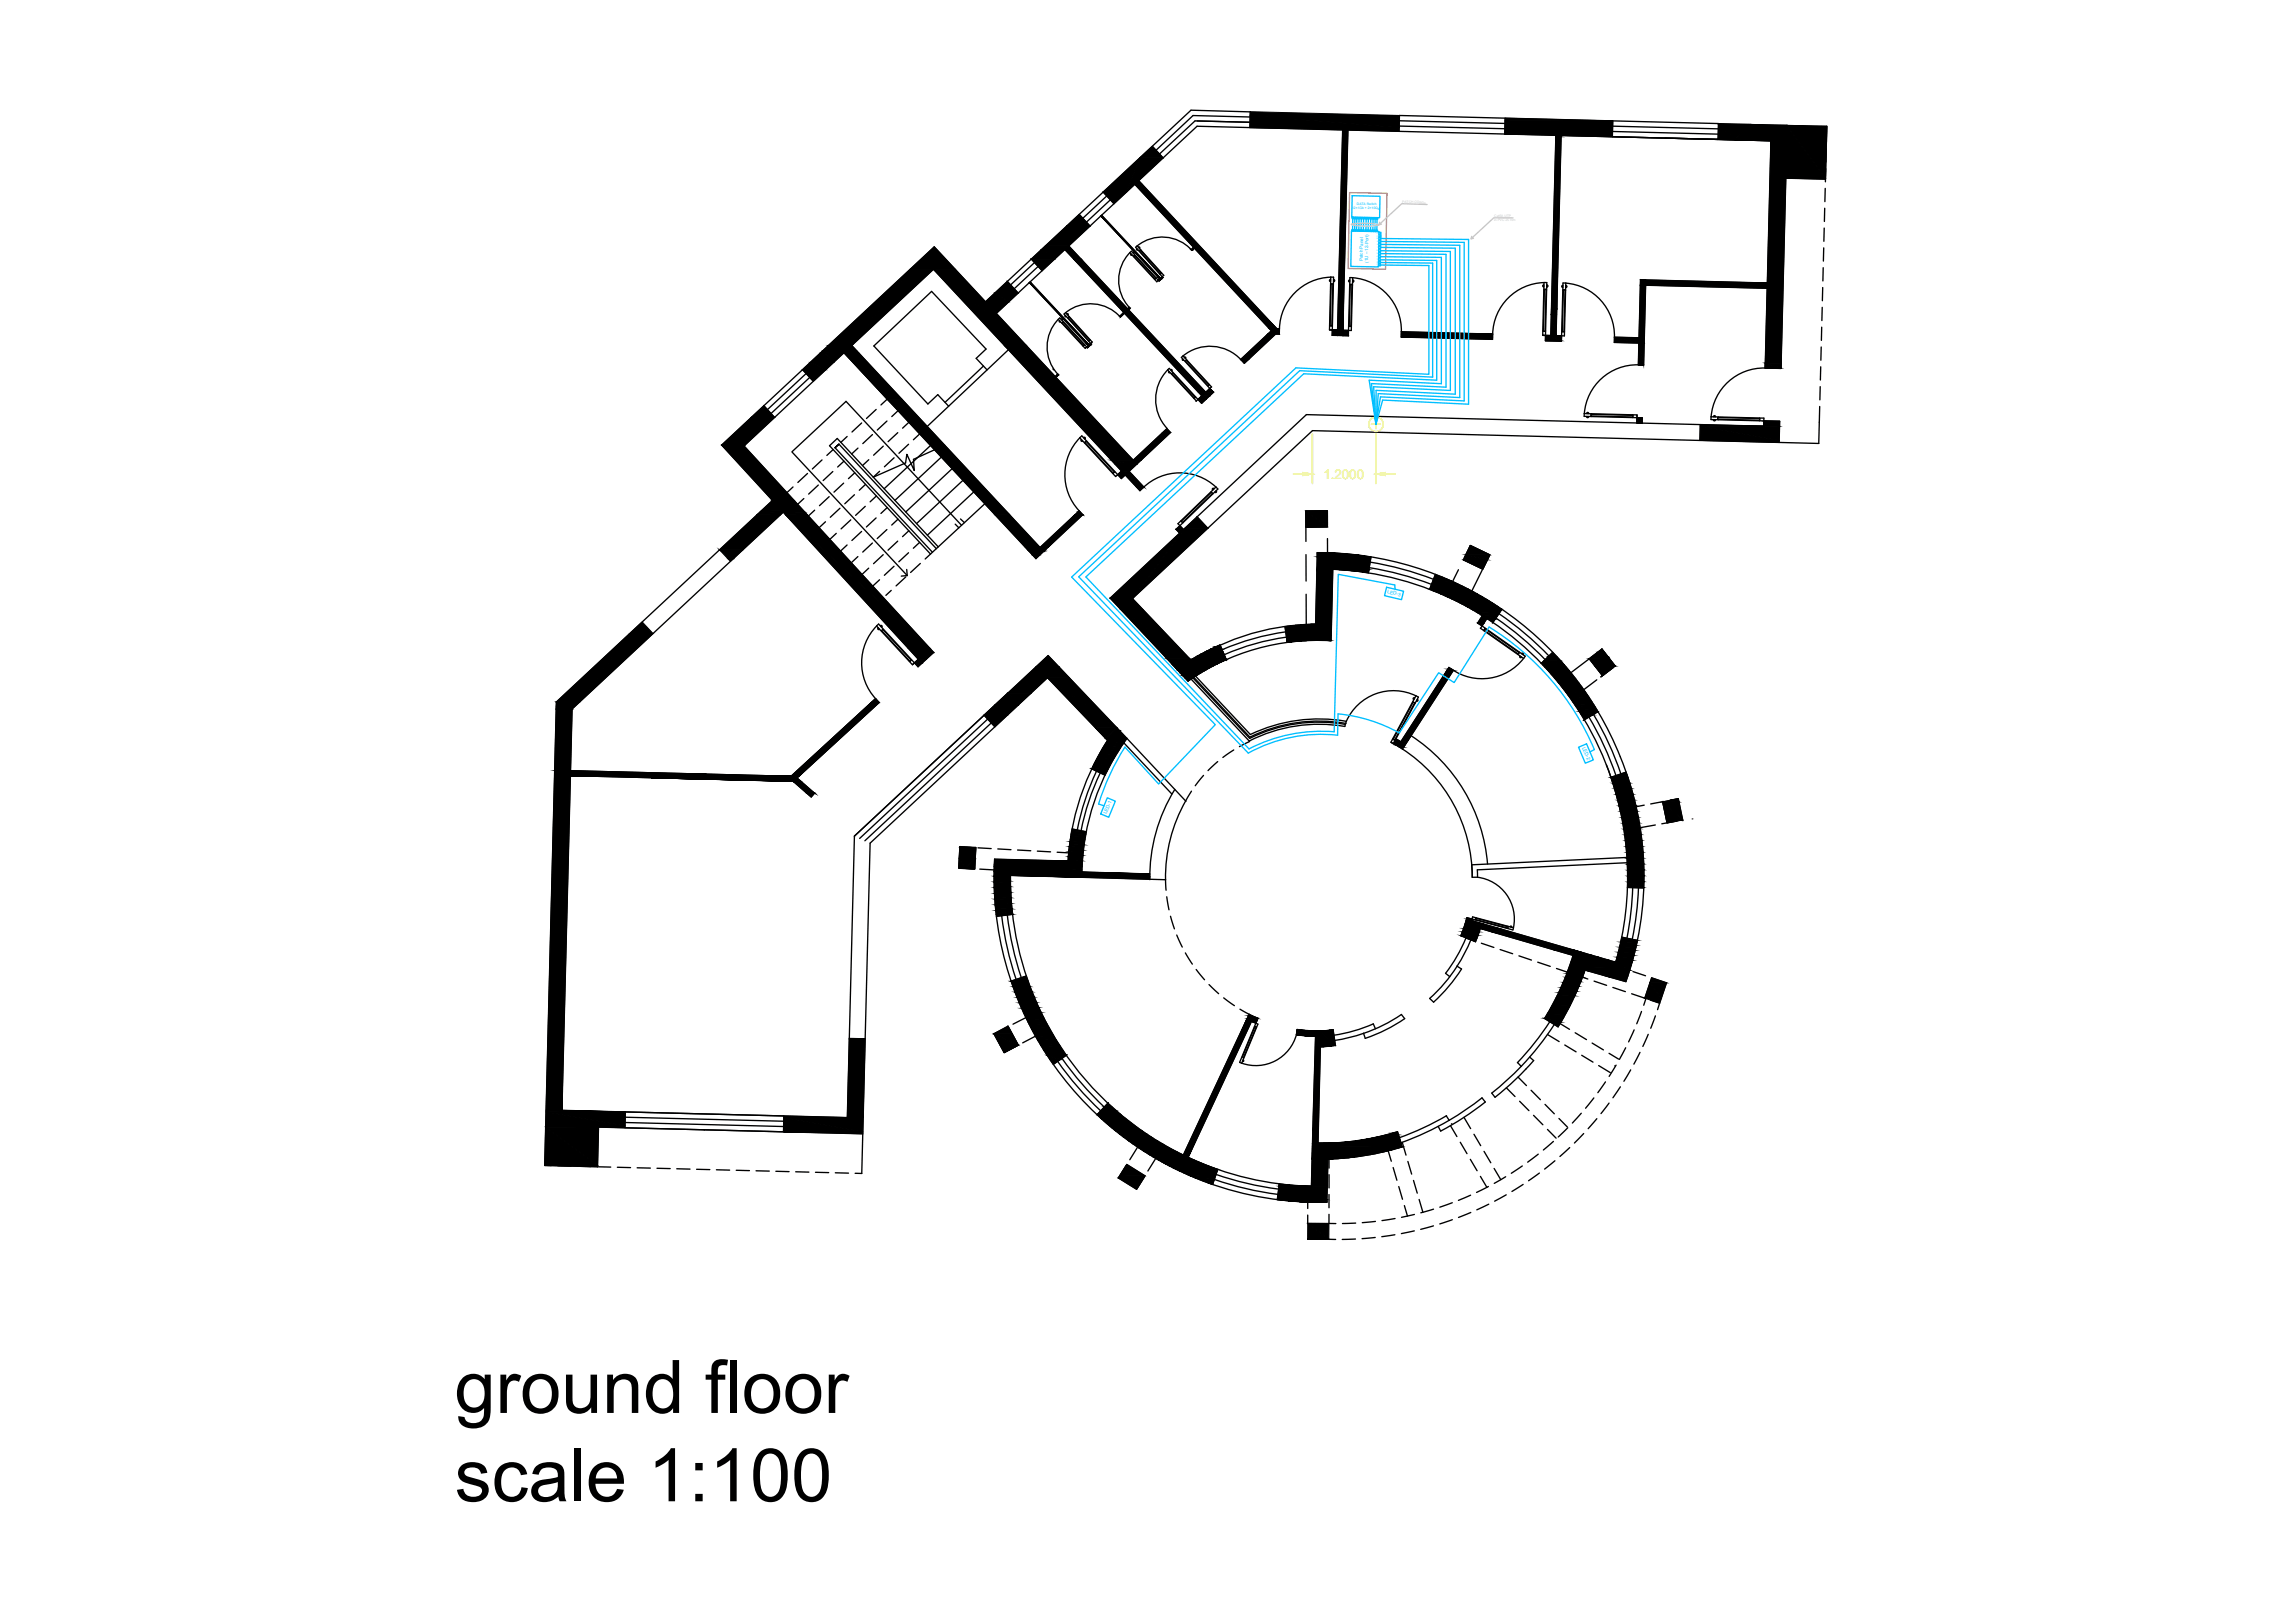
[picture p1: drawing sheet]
<svg xmlns="http://www.w3.org/2000/svg" width="420mm" height="297mm" viewBox="0 0 420 297" stroke-linecap="round" stroke-linejoin="round" font-family="sans-serif">
<defs><g id="words">
<g font-size="13.5">
<text x="83.2" y="258.6">ground floor</text>
<text x="83.2" y="274.8">scale 1:100</text>
</g>
<text font-size="2.4" fill="#e5f104" x="242.3" y="87.6">1.2000</text>
<g font-size=".9" fill="#00bfff">
<text x="253.9" y="108.5" transform="rotate(13 253.9 108.5)">LED-3</text>
<text x="289.7" y="136.8" transform="rotate(67 289.7 136.8)">LED-2</text>
<text x="202.6" y="149" transform="rotate(-68 202.6 149)">LED-1</text>
</g>
<g font-size=".8" fill="#00bfff">
<text x="249.5" y="47.8" transform="rotate(-89 249.5 47.8)">Patch Panel</text>
<text x="250.5" y="48.1" transform="rotate(-89 250.5 48.1)">(1U – 12-Port)</text>
</g>
<g font-size=".6" fill="#00bfff">
<text x="247.5" y="38.2" transform="rotate(1 247.5 38.2)">12×1Gb + 2×10Gb</text>
<text x="248.4" y="37.5" transform="rotate(1 248.4 37.5)">DATA Switch</text>
</g>
<g font-size=".6" fill="#c7c8ca">
<text x="256.7" y="37.1" transform="rotate(2 256.7 37.1)">PATCH CORDs</text>
<text x="273.6" y="40.4" transform="rotate(1 273.6 40.4)">in PVC 25 mm</text>
<text x="273.6" y="39.7">Cat6A UTP</text>
</g>
<g font-size=".3" fill="#00bfff">
<text x="252" y="43.7">10</text>
<text x="252" y="43.3">11</text>
<text x="252" y="42.8">12</text>
<text x="252.1" y="47.7">3</text>
<text x="252.1" y="47.1">4</text>
<text x="252.1" y="46.5">5</text>
<text x="252.1" y="46">6</text>
<text x="252.1" y="45.4">7</text>
<text x="252.1" y="44.8">8</text>
<text x="252.1" y="44.3">9</text>
<text x="252" y="48.6">1</text>
<text x="252.1" y="48.2">2</text>
</g>
</g></defs>
<!-- layer: bo -->
<g fill="none" stroke="#000" stroke-width=".25">
<path d="M197.6 39.2l2 2.2M201.5 39.5l10.8 11.6M201.7 39.4l10.8 11.5M202 35.2l1.9 2.1M202.6 35.9l-4.4 4M203.3 36.6l-4.4 4.1M207.7 33.6l25.1 27M208.4 33l25.3 27.1M211 26.8l1.9 2.1M228.8 23.3l.1-2.8-10.9-.3-37.6 35M228.8 22.4l-10-.3-6.5 6.1M245.8 23.8l-.9 37.6"/>
<path d="M246.8 23.8l-1 37.6M256.2 23.1l19.3 .5M275.6 21.6l-.1 2.9M284.8 24.8l-.9 36.6h-1M295.2 24.1l19.4 .4M295.3 22.1l-.1 2.9 19.3 .5 .1-2.9-58.4-1.5-.1 2.9M315.9 23.6l-97.5-2.5-6.8 6.4M324.2 25.8l-105-2.7-36.8 34.3M324.2 25.8l-1 41.6M324.2 25.8l-38.4-1-.9 36.6M327.2 22.9l-1.1 44.5M334.1 38.1l-.1 2.4"/>
<path d="M334.2 34.5l-.1 2.4M334.2 30.9v2.4M334.3 27.2v2.4M334.4 26v-2.9l-.2 9.7-7.3-.2M184.4 51.4l2 2.2M188.5 51.7l10.7 11.6M188.6 51.6l10.8 11.5M188.7 47.4l2.1 2.1M189.4 48.1l-4.4 4M190.1 48.8l-4.4 4M193.7 58.4l.3-.2 5.1 5.5 .7-.7-.1-.1M193.8 58.4a7.3 7.3 0 0 0-.2 10"/>
<path d="M194 58.7l.1 .2h-.2zM194.3 58.4h.2v.2zM194.4 59.1l.2-.2 3.9 4.3-.1 .1zM194.5 59.1l-.1 .1M194.9 45.7l25.1 26.8-.7 .6M195 57.7l.2 .2h-.2zM195.1 57.2l-.3 .3 4.9 5.4M195.5 58.1l.2-.1 3.8 4.2-.1 .2zM195.5 57.6v-.2h-.2l.2 .2M195.7 45l25 26.8M195.8 58h-.1M205.7 57.2l-.7 .7"/>
<path d="M205.9 57.3l-.8 .7a7.3 7.3 0 0 0-10-.8l4.8 5.4-1.2 1.2-4.9-5.4M206.7 56.2l.2 .2-.3 .3M206.8 56.3l-.3 .2M207.1 46.5l-.1 .2h.2M207.1 46l-.3 .2M207.1 46l5.1 5.4 .7-.6-.1-.2M207.4 46.2h.2v.2zM207.5 46.9l.2-.2 3.9 4.2-.1 .2zM207.6 46.9l-.1 .1M207.9 45.3l4.9 5.4M208.1 45.5l.2 .2h-.2zM208.2 45l-.3 .3"/>
<path d="M208.2 45l4.8 5.4-.9 .9-.3 .3-4.9-5.4a7.3 7.3 0 0 0-.2 10M208.4 45.2h.2v.2zM208.6 45.9l.2-.2 3.8 4.3-.1 .2zM208.9 45.7l-.1 .1M211.4 51.1h.1M211.6 50.9h.1M212.4 50.1v.1M212.6 49.9v.1M219 44.9l-.9 .8M219.1 45l-.9 .8a7.3 7.3 0 0 0-10-.8M243.4 59.6h.1M243.4 51.2h.2v.3h-.2z"/>
<path d="M243.6 52.1h.1M243.6 50.7l-.2 9.7h.5M243.6 50.7h.5M243.6 50.7a9.7 9.7 0 0 0-9.4 9.5M243.7 52h.3l-.2 7.7-.3-.1zM243.8 59.6h.1M244 52.1h.1M244.1 50.7l-.2 9.7M244.2 51.2l.2 .2-.2 .1zM246.9 59.7h.1M247 51.3l.1-.1v.4l-.2-.2zM247.1 52.1h.1"/>
<path d="M247.2 52h.3l-.2 7.7h-.3zM247.3 59.7h.1M247.5 52.2h.1M247.6 50.8h-.5l-.2 10.6h-3v-1M247.7 51.3l.2 .1-.2 .2zM282.5 52.2l.1-.1v.4h-.1zM282.6 53h.1M282.7 51.7l-.3 9.7h.5M282.7 51.7h.5l-.3 9.7M282.7 51.7a9.7 9.7 0 0 0-9.4 9.5M282.7 52.9h.3l-.1 7.7h-.3zM283 53.1h.1"/>
<path d="M283.2 52.2l.2 .1-.2 .2zM286 52.3l.1-.1v.4l-.2-.2zM286.1 53.1h.1M286.2 53h.3l-.2 7.7h-.3zM286.5 53.1h.1M286.7 51.8h-.6l-.2 10.6h-3v-1M286.7 51.8l-.3 9.7-4-.1M286.7 51.8a9.7 9.7 0 0 1 8.9 9.9M286.7 52.3l.2 .1-.2 .2zM300.3 52.2l23.2 .6M301.3 51.2l-.4 15.6h-1M323.6 51.8l-23.3-.6-.4 15.6"/>
<path d="M333.5 59.9v2.4M333.6 56.3l-.1 2.4M333.7 52.6l-.1 2.4M333.8 49l-.1 2.4M333.9 45.4l-.1 2.4M334 41.7l-.1 2.5M139.8 74.2l2 2.2M146.9 67.7l1.9 2M147.6 68.4l-7.1 6.6M148.2 69.1l-7 6.6M154.5 64.5l35.1 37.7 8.6-8a9.8 9.8 0 0 1-.5-14.1l6.5 7.1 .4-.3M155.1 79.9l-1.2 1.1"/>
<path d="M155.9 63.2l35.2 37.7M157.7 77.4l-1.7 1.7M159.7 79.5l-1.7 1.7M160.4 74.9l-1.8 1.7M162.4 77.1l-1.8 1.6M162.4 73l-1.1 1.1M164.4 79.2l-1.8 1.6M164.4 75.2l-1.1 1M166.4 77.3l-1.2 1.1M168.4 79.4l-1.2 1.1M180 67l-7 6.6M180.7 67.7l-2-2.1 1.8-1.7-9.9-10.6-10.6 10 9.9 10.6 1.8-1.7 2 2.1"/>
<path d="M184.6 64l-14.8 14M192.8 67.5l.1 .2M193.2 68.9l.5-.4 .1 .1-.5 .5M198.3 63.3h.1M198.5 63.1h.1M199.3 62.4h.1M199.6 62.2h-.1M213.8 67.7l.3-.3 5.2 5.7M214 68l.2 .2h-.2zM214.3 67.7h.2v.2M214.5 68.4l.2-.2 4.2 4.5-.2 .2zM214.6 68.4l-.1 .1"/>
<path d="M216.3 65.4l5.9 6.4-2.2 2-.7-.7M216.5 65.7l.2 .2h-.2zM216.6 65.1l-.3 .3M216.6 65.1a7.8 7.8 0 0 1 11.2 1.4l5.8-5.4h.6v-.9l-1-.1-6.1 5.7M216.6 65.1l5.2 5.7M216.8 65.4l.3 .2v-.2h-.2M217 66.1l.2-.2 4.2 4.6-.2 .1zM217.3 65.9l-.1 .1M218.6 72.9h.1M218.9 72.6l-.1 .1M219 73.4l-5.2-5.7a7.7 7.7 0 0 0-.2 10.7M219.3 73.1l-.4 .4"/>
<path d="M221.4 70.4h-.1M221.8 70.8l-2.5 2.3M243.4 60.4l4 .1 .2-9.7a9.7 9.7 0 0 1 9 9.9M243.9 60.4h1M256.6 60.7l-.1 1 16.7 .4 .1-.9M256.6 60.7l16.7 .4M282.5 60.6h.1M282.9 60.6h.1M285.9 60.6h.1M286.3 60.7h.1M290 75.7v.5l9.7 .2M290 75.7l9.7 .2v.5"/>
<path d="M290.5 76.3h.3l-.2 .1zM290.5 75.5h.3l.1 .2h-.4zM291.3 75.8l7.7 .2v.3l-7.7-.2zM291.4 76.1v.1M291.4 75.7v.1M295.6 61.7l-.1 1 5.5 .1M295.6 61.7l5.4 .1M298.9 76.3v.1M298.9 75.9v.1M299.7 76.4l1 .1-.1 .9M299.7 75.9v1.5v-1M299.9 66.8a9.7 9.7 0 0 0-9.8 8.9"/>
<path d="M311.3 77.7l-.1 2.9M313.7 76.8h.4l-.2 .2zM313.8 76.1h.2l.1 .2-.4-.1zM314.5 76.4l7.7 .2v.3l-7.7-.2zM314.6 76.7v.1M314.6 76.3v.1M322.1 76.9v.1M322.1 76.5v.1M322.9 78v-1l2.9 .1-.1 3.9M322.9 78l-83.7-2.1-36 33.6 14.3 15.2M322.9 77l-9.7-.2 .1-.5 9.6 .2v1.5M323.2 67.4a9.7 9.7 0 0 0-9.9 8.9"/>
<path d="M323.2 67.4h2.9M323.2 66.4v1M326.1 66.5v.9M333.1 74.4l-.1 6.8-92.7-2.4-35.1 32.7M333.2 70.8v2.4M333.3 67.1v2.5M333.4 63.5v2.4M141.4 91.6l-39.5 36.9-2.2 84.8M142.1 92.3h.1M143.4 93.7l-38.7 36.1-1.8 73.4 52.2 1.3 1.3-51.5 35.5-33 14.4 15.1a43.4 43.4 0 0 0-8.2 24.5l12.4 .4M145.2 89.1l-1.2 1.1M147.2 91.2l-1.2 1.1"/>
<path d="M147.8 86.7l-1.7 1.6M149.1 93.4l-1.1 1M149.8 88.8l-1.8 1.6M150.5 84.2l-1.8 1.6M151.1 95.5l-1.1 1.1M151.8 90.9l-1.8 1.6M152.5 86.3l-1.8 1.6M152.5 82.3l-1.1 1.1M152.9 81.9l.7-.6-.7 .6M152.9 81.9l17.8 19.2M153.1 97.6l-1.1 1.1M153.6 81.3l17.8 19.1"/>
<path d="M153.8 93l-1.8 1.7M154.4 88.4l-1.7 1.7M154.5 84.4l-1.1 1.1M155.1 99.7l-1.2 1.1M155.8 95.1l-1.8 1.7M156.4 90.5l-1.7 1.7M156.5 86.5l-1.2 1.1M157.1 82l-1.2 1.1M157.7 97.3l-1.7 1.6M158.4 92.7l-1.8 1.6M158.5 88.6l-1.2 1.1M159.1 84.1l-1.2 1.1"/>
<path d="M159.7 99.4l-1.8 1.6M160.4 94.8l-1.8 1.6M160.4 90.8l-1.1 1M161.7 81.7l-1.8 1.6M162.4 96.9l-1.8 1.7M162.4 92.9l-1.1 1.1M163.7 83.8l-1.8 1.6M164.4 99l-1.8 1.7M164.4 95l-1.1 1.1M166.3 81.3l-1.7 1.7M166.4 97.1l-1.2 1.1M168.4 99.3l-1.2 1"/>
<path d="M170.4 81.5l-8.5 8M172.3 83.7l-8.5 7.9M172.9 81.5l-5.7 2.6 .2 2-1.4-2.9-.2 1.5-5.9 2.6 1.1-1M174.3 85.8l-8.5 7.9M174.9 95.9l.6 .7M175.8 95l.8 .7M176 96.1l-21.1-22.6-9.9 9.2 21.1 22.6M176.3 87.9l-8.5 7.9M178.3 90l-8.5 7.9M180.3 92.2l-10.9 10.1M197.6 93.5l-8.6 8M197.7 80.1l.4-.3 6.5 7.1"/>
<path d="M198.2 80.7h-.3l.1-.2 .2 .2M198.4 80.1h.2v.2zM198.6 81l.2-.3 5.2 5.7-.2 .2zM198.7 81l-.1 .1M199 80.8h-.1M203.8 86.6h-.1M204.1 86.3h-.1M204.6 86.9l9-8.5 .7 .8-9 8.4zM205.3 86.2l-.7 .7M206.7 86.3l2.7 2.8-.7 .7-37.8-40.5-34.7 32.3 34.8 37.9M208.1 85l-37.1-39.8-38.9 36.3 36.1 39.2M209.3 89.3a9.7 9.7 0 0 1 13.3-.2l-7 6.8 1.1 1"/>
<path d="M216 96.2l-.7 .7 .7 .7M216.2 95.3l.1 .1M216.3 95.4l5.5-5.3 .2 .2-5.5 5.3zM216.5 95.6l.1 .1M219.1 94.5l2 2.2M221.6 90.1h.1M221.9 90.4h.1M222 89.4h.3l-.3 .3zM222.4 90.1h.3v-.3l-.3 .3M222.6 89.1l.4 .4M223 89.5l-7 6.7M239.1 93.6l3.9-.1v2.9l-3.9 .1"/>
<path d="M239.1 93.6v2.9M239.1 93.6v5.5M243 93.5l-3.9 .1M243 93.5v2.7M243 96.4l-3.9 .1M243 98.6v2.6M269.2 99.8l3.5 1.7-1.3 2.7-3.5-1.7zM269.2 99.9l-1.1 2.2M157.1 101.9l-1.2 1M159 104l-1.1 1.1M160.5 114.6l6.5 7.1 .4-.4M160.5 114.6a9.8 9.8 0 0 0 .4 14l-15 13.8"/>
<path d="M160.8 114.9l.2 .3h-.3zM160.8 114.2l-.3 .4M160.9 114.2l6.5 7.1M161 106.1l-1.1 1.1M161.2 114.5h.2v.3zM161.4 115.4l.2-.2 5.2 5.6-.2 .2zM161.5 115.5h-.1M161.7 101.5l-1.8 1.7M161.8 115.2l-.1 .1M163.2 108.1l-1 .9M163.7 103.6l-1.8 1.7M165.8 105.6l-1.8 1.6"/>
<path d="M166 104.2l.1 1.1-1.1 .1M166.3 101.2l-1.7 1.6M168.5 103.1l-1.8 1.7M170.3 118.7l-3.3 3M170.9 119.4l-2.8 2.6-.7-.7M171.8 100.1l-18.5-19.9-1.4 1.4 18.5 19.8M207.3 109.5l10.7 11.3M223.3 118l1.3 2.9M235.2 114.7l.5 2.9M235.4 115.6a45.3 45.3 0 0 0-11.7 3.3M235.5 116.6a42.6 42.6 0 0 0-11.4 3.2M239.1 101.5v4.8"/>
<path d="M239.1 108.8v5.5M240.9 114.2l.3-13.1a59.5 59.5 0 0 1 58.7 70.4 57.5 57.5 0 0 1-2.2 8.2l-7.5-2.2a50.9 50.9 0 0 1-5 10.4l-2.4-1.5a48.3 48.3 0 0 0 5.5-12.5M240.9 114.2a43.1 43.1 0 0 0-25.3 8.4M243.7 116.3h.1M250.7 103.9a57.4 57.4 0 0 1 11.4 3.1M250.8 102.9a58.5 58.5 0 0 1 11.6 3.1M251 101.9l-.5 3M262.8 105.1l-1.1 2.8M267 104.3l-1.1 2.2M271 115l7.9 5.5M271.4 112.7l-.9 1.3 8.7 6.1-.3 .4M271.7 115.3v.1"/>
<path d="M271.9 115.1l6.3 4.4-.2 .2-6.3-4.4zM272 115l-.1 .1M272.2 113.2l-1.1 1.8M272.6 101.8l-3.2 6.4M273.9 113.1a57.4 57.4 0 0 1 9 7.6M274.4 112.3a58.5 58.5 0 0 1 9.2 7.8M275 111.5l-1.8 2.6M277.9 119.7h-.1M278.1 119.3v.1M278.6 119.6h.2l.1 .2zM284.3 119.4l-2.1 2M293.3 118.8l-5.7 4.3"/>
<path d="M160.3 127.9l-15.5 14.2M166.6 121l-.1 .1M166.9 120.7l-.1 .1M180.2 130.9l1.9 2.1M183 129.5l-25.6 23.9M183.7 130.3l-25.4 23.6M191.8 124l11 11.5a46.2 46.2 0 0 0-7.4 25M193.9 122.1l-34.6 32.2-1.5 60.5-1.2-.1M205.2 133.7l-.1 .1M205.7 135.9l8.8 9.4M206.4 135.2l10.7 11.4M216.1 123.1l-.1 .1"/>
<path d="M217.5 124.7a41.6 41.6 0 0 1 26.2-7.4l.3-13.1a56.4 56.4 0 0 1 52.7 44.3M218 124.2l10.7 11.4a28.1 28.1 0 0 1 17.5-2.6 9.3 9.3 0 0 1 13-5.7M218.3 124l10.5 11.1a28.5 28.5 0 0 1 17.5-2.5M218.4 123.8l10.4 11.1a28.7 28.7 0 0 1 17.6-2.5M218.7 123.6l10.2 10.8M222.9 139.4l-1.7 1.6M225.9 137.3l-2 1.3M228.8 135.7l-1.9 .9M246.5 132a29 29 0 0 0-17.6 2.4M254.7 135.8l2.1 1.3M255 135.1l.1 .1M255.4 135.3l.1 .1"/>
<path d="M256.8 137.1a28.1 28.1 0 0 1 12.7 23.5M258.3 134.6a31 31 0 0 1 14 23.5M258.6 128.5l.1 .1M258.7 128.5l.3 .1-3.6 6.8-.3-.1zM258.8 128l-.1-.2 .3-.1-.2 .3M258.9 128.7l.1 .1M259.2 127.4l-4.6 8.5 .5 .2 4.6-8.5M259.2 127.3l.5 .3M259.5 128l.1 .2-.3 .1zM266.1 122.7l-9.3 14.4M278.2 120.1l.3 .2h-.2zM278.9 120.5a9.8 9.8 0 0 1-13.6 1.7l-8.8 13.6-.9-.6"/>
<path d="M290.9 131.2a57.3 57.3 0 0 1 4.9 10.7M291.7 130.7a56.6 56.6 0 0 1 5 10.9M292.3 124.4l-2.4 1.8M292.6 130.3l-2.7 1.6M293.4 123.7l-2.4-3.1 2.3-1.8 2.4 3.1-2.4 1.8M294.1 140a56.6 56.6 0 0 1 1.7 36.1l-26.4-7.6 .1-.3M295.4 122.1l-2.3 1.8M175.5 158.9l2.7 .1M175.7 154.9l2.9 .2-.2 3.9-2.9-.1zM177.8 155.1l-2.1-.1-.2 3.9 2.9 .2 .2-4M179 155.2l2.5 .1M179.4 159.1l2.6 .1"/>
<path d="M182.7 155.4l2.4 .1M186.3 155.6l2.4 .1M189.9 155.8l2.4 .1M193.5 156l2.1 .1M195.5 157.6l-13.4-.4a59.4 59.4 0 0 0 60.8 62.8l.2-7.9a51.2 51.2 0 0 0 13.6-2.2l-.9-2.8a48.3 48.3 0 0 1-15.5 2.1M196.3 151.7l2.6 .5M197.1 159.6h.1M199.7 140.6l2.6 1.3M200.7 141.1a45.3 45.3 0 0 0-3.5 10.8M201.4 141.5a44.4 44.4 0 0 0-3.5 10.5M215.1 144.5a30.5 30.5 0 0 0-4.6 16.5M218.1 144.8a28.6 28.6 0 0 0-4.6 18.1"/>
<path d="M220.3 141.9l-1.5 1.9M297.7 141.3l-2.8 1M297.9 141.8h-.1M297.9 156.9l-28.5 1.4 .1 2.3M297.9 157.9l-27.4 1.3v1.3M298.1 142.7h.1M301 147.4l-1.5 .2M303 151l-2.7 .5M304.4 146.8l.8 3.8M304.6 146.7l-2.4 .4M307 150.3l-2.8 .5M307.3 146.2l.8 3.8-2.9 .6-.8-3.8"/>
<path d="M307.3 146.2l-2.9 .6M307.3 146.2l-1.5 .3M183.4 167.6a58.5 58.5 0 0 0 2.6 11.7M184.4 167.5a57.3 57.3 0 0 0 2.6 11.4M185.6 167.3l-3.2 .4M187.9 178.6l-2.8 1M195.4 160.5l18 .5M195.4 160.5l-10.4-.3a56.4 56.4 0 0 0 36.9 53.5M213.6 164.1l.4 2.4M214.3 167.7l.7 2.3M215.4 171.1l1 2.2M217 174.4l1.3 2.1"/>
<path d="M219 177.4l1.5 1.9M266.8 176.8a28.1 28.1 0 0 1-5.1 5.9M268.4 171.7l1.7 .5M268.4 171.6a28.1 28.1 0 0 1-3.8 6.5l.8 .6M268.6 167.9l.9 .3M268.6 167.9l-1.2 3.4 2.7 1.1 .9-2.5M269.1 169.4h.1M269.1 169.4l18.9 5.5M269.3 172a26.4 26.4 0 0 1-2.6 4.8l.9 .5a30.2 30.2 0 0 1-5.1 6.1l-.8-.7M269.5 168.2l.1-.4 7.5 2M269.5 168.2l7.5 2M270.1 168.3v.1"/>
<path d="M270.2 168l5.9 1.6-.1 .3-5.9-1.6zM270.2 168v.1M270.5 160.6h-1M270.5 160.6a7.7 7.7 0 0 1 6.6 9.2M271.2 172.6l2.3 .8M274.6 173.8l2.3 .8M276 169.5v.1M276.5 169.6l.1-.1 .2 .2-.3-.1M277.1 169.8l-.1 .4M278.1 174.9l2.3 .8M281.5 176.1l2.3 .8M285 177.3l2.2 .7"/>
<path d="M288.2 174.2l2.7 .9M288.4 178.4l2.3 .8M291.8 179.6l2.3 .7M292.1 175.5l2.3 .8M295.5 176.7l2.3 .7M296.9 171.5l2.9 .6M297.9 162.4l3 .1M298.9 162.4l-.3 4.7-.7 4.6M299 177.8l2.3 .8M300 162.5l-.4 4.7-.8 4.7M305.1 179.9l-1.3 3.7-1.6-.6M305.2 179.9l-2.8-.9-1.3 3.7"/>
<path d="M182 189.2l2.5-1.4 1.9 3.5-2.6 1.3zM184.4 188l-2.4 1.2M186.2 191.4l-2.4 1.2M187.8 186.2l-2.3 1.2M189.6 189.6l-2.4 1.3M193.6 194.3a58.5 58.5 0 0 0 7.9 9M194.4 193.7a57.3 57.3 0 0 0 7.8 8.9M195.4 193l-2.6 1.8M221.3 180.2l1.8 1.7M224 182.6l2 1.5M227 184.7l1.7 .9M227.4 193.6l2.4-5.7 .2 .1-2.4 5.7"/>
<path d="M227.5 194.3l.2-.1-.1-.2-.1 .3M228.3 186.5l2 .9-3 7.2a7.7 7.7 0 0 0 10.1-5.3M228.7 185.6l-12.1 25.8M228.7 185.6l1.6 .8-3.3 8 .3 .2M229.1 186.9l-11.6 24.9a56.5 56.5 0 0 0 22.6 5.3l.7-27.5M229.7 187.9h.1M230 188h.1M241.7 191.6l2.8-.3-.4-2.8-2.3 .2-.5 20.5M241.8 188.7l-4.3-.3-.2 1 4.5 .3M249.6 189.1a27.1 27.1 0 0 0 7-3.4l.6 .7a29.1 29.1 0 0 1-7.3 3.6zM249.6 189.1l-2.6 .8-2.7 .5M251.8 188.3l-.4-.9a28.1 28.1 0 0 1-7.2 2.1"/>
<path d="M275.8 199.1l1.6 1.6M277.8 194.5l.7 .7M277.9 197.1l1.6 1.6M279.3 195.7h.1M280 193.5l.8 .6a52.8 52.8 0 0 1-7.1 6.7l-.6-.7 2.5-2.1 2.9-2.8M280.3 199.5l1.7 1.8M283.3 189.3l2.1 1.3M283.7 187a51.8 51.8 0 0 1-5.9 7.5M284.5 187.5a52.8 52.8 0 0 1-6 7.7M285.6 187.3l1.7 1.1M286.5 191.3l2 1.2M288.4 189l2 1.3"/>
<path d="M289.6 193.1l2 1.3M291.5 190.9l2 1.3M292.7 195l2.1 1.3M293.9 198l-1.4 2M294.6 192.8l1.7 1M295.3 180.7l2.3 .8M295.9 194.9l-1.3 2.1M296.6 198.9l-1.3 2M297.6 191.8l-1.1 2.1M298.5 195.8l-1.2 2.1M298.7 181.9l2.3 .7M299.2 188.5l-1 2.2"/>
<path d="M300.2 192.6l-1.1 2.2M300.5 185.1l-.9 2.3M301.3 182.8l-.4 1.2M301.7 189.3l-.9 2.2M303.1 185.9l-.9 2.3M303.8 183.6l-.3 1.2M99.7 213.3h1.2M99.9 206l58 1.5M102.1 213.4h2.5M105.8 213.4l2.4 .1M109.4 213.5l2.4 .1M109.6 206.3l-.2 7.2-9.7-.2"/>
<path d="M113 213.6l2.4 .1M114.4 205.4l29.1 .8M114.5 204.5l29 .7M114.5 203.5l29 .7-.1 2.9-29-.7zM116.6 213.7l2.5 .1M120.3 213.8l2.4 .1M123.9 213.9l2.4 .1M127.5 214l2.4 .1M131.2 214.1l2.4 .1M134.8 214.2h2.4M138.4 214.3h2.4M142 214.4h2.5"/>
<path d="M145.7 214.5h2.4M149.3 214.6h2.4M152.9 214.6l2.4 .1M202.9 201.8l-2.1 2.2M204.8 215.6l3.3 2.1 1.5-2.5-3.3-2.1-1.5 2.5M206.6 208.8h.1M208.3 209.9l-1.5 2.4M209.5 215.3l-1.4 2.4M211.6 212l-1.5 2.3M221.3 215.5h.1M222.3 215.9a57.4 57.4 0 0 0 11.7 2.7M222.6 214.9a57.5 57.5 0 0 0 11.5 2.7"/>
<path d="M223 214l-1 2.8M234.2 216.7l-.4 2.9M239.4 219.7v1.5M243.3 218.6v2.4M243.3 212.1v1.7M243.3 215v2.4M254.1 210.6l.6 1.9M255.1 213.7l.6 2.3M256.1 217.2l.7 2.3M256.7 209.1l.7 2.3M257.7 212.6l.7 2.3M258.8 216l.7 2.4"/>
<path d="M259.8 219.5l.7 2.4M264.8 204.2l.5 .8M264.8 204.2a51.8 51.8 0 0 1-8.7 4M265.3 205a52.8 52.8 0 0 1-8.8 4.1M265.3 205l3.4-2.1 2.6-2 .6 .8a52.8 52.8 0 0 1-8.1 5.3l-.5-.8M265.5 206l1.2 2M265.8 205.7h-.1M267.3 209.1l1.3 2M268 204.5l1.2 2.1M269.2 212.2l1.2 2.1M269.2 218.7l-2.2 1M269.9 207.6l1.2 2.1"/>
<path d="M271 215.3l1.2 2M271.7 210.7l1.2 2.1M272.5 217.2l-2.2 1M273.5 213.8l1.3 2.1M275.6 215.4l-2 1.2M275.8 218.7l-2.2 1.1M278.2 201.6l1.7 1.7M278.7 213.4l-2 1.3M278.8 216.8l-2 1.3M280.8 204.1l1.7 1.8M281.6 211.2l-1.9 1.5M281.8 214.7l-2 1.4"/>
<path d="M282.9 202.1l1.7 1.7M283.3 206.7l1.6 1.6M284.4 208.9l-1.8 1.6M284.7 212.4l-1.9 1.6M285.4 204.7l1.5 1.6M287 206.4l-1.7 1.7M287.4 210l-1.8 1.7M289.5 203.7l-1.6 1.8M289.9 207.5l-1.7 1.7M291.8 200.9l-1.5 1.9M292.3 204.7l-1.5 1.9M294.6 201.9l-1.5 1.9"/>
<path d="M239.4 222.4v1.5M243.3 226.8h1.2M243.3 222.3v1.6h1.3M248.2 226.8h-2.5M248.2 223.8l-2.4 .1M251.8 226.5l-2.4 .2M251.8 223.5l-2.4 .3M255.4 226l-2.4 .3M255.4 223l-2.4 .4M257.1 220.6l.6 2M258.9 225.3l-2.3 .5M258.9 222.3l-2.3 .5"/>
<path d="M262.4 224.4l-2.3 .6M262.4 221.3l-2.3 .7M265.9 220.1l-2.3 .8M265.9 223.2l-2.3 .8M269.3 221.9l-2.3 .9M272.6 220.4l-2.2 1"/>
</g>
<g fill="#000" stroke="#000" stroke-width=".18">
<path d="M195.3 41.4l2.3-2.2 2 2.2zM201.5 39.5l.2-.1 .1 .1zM207.8 33.7l.7-.6 .6 .6zM208.7 28.9h4.2l-6.7 6.3zM208.7 28.9l2.3-2.1 1.9 2.1zM228.9 21.1h27.3v2.2zM228.9 20.4l27.3 .7h-27.3zM245.8 23.8h1zM275.6 21.6l19.7 .5h-19.8zM284.8 25h1l-.8 31.6zM284.8 24.8h1zM284.8 24.8h10.4z"/>
<path d="M314.5 25.5h3.2zM314.6 22.6l6 .2h-6zM320.4 22.9l.2-.1 6.6 .1zM327.2 23.1h7.2l-.2 9.5zM327.2 22.9l7.2 .2h-7.2zM166.6 49.3l4.4-4.1 3.9 4.1zM182.1 53.6h4.3l-1.7 1.6zM182.1 53.6l2.3-2.1 2 2.1zM188.5 51.7l.1-.1 .1 .1zM188.8 47.4h4.3l-2.3 2.1zM194.9 45.7l.8-.7 .6 .7zM205.6 57.3h.3l-.6 .6z"/>
<path d="M205.6 57.3l.1-.1 .2 .1zM206.6 56.4h.3l-.2 .1zM206.6 56.4l.2-.1 .1 .1zM212.2 50.9h.3l-.2 .2zM212.3 51.1h.3l-.3 .2zM212.6 50.8l.2-.2 .1 .2zM218.1 45.7l.2 .1zM218.1 45.7h.3l-.1 .1zM218.4 45.4l.1-.1 .2 .1zM284 57.5h1l-.1 3.9zM300.3 51.2h1zM301.3 52.2h22.2z"/>
<path d="M301.3 51.2l22.3 .6h-22.3zM137.6 76.4l2.2-2.1 2 2.1zM148.3 66.3h4.3l-1.4 1.4zM150.3 64.5l.3-.3 .3 .3zM150.9 64.5h3.6l-1.9 1.8zM154.8 64.2l1.1-1 1 1zM193.5 68.6h.3l-.3 .3zM193.5 68.6l.2-.1 .1 .1zM199.1 63.1h.3l-.2 .2zM199.4 63.1h.3l-.5 .4zM199.5 63l.2-.1 .1 .1zM212.9 79.2h1.4l-5.4 5z"/>
<path d="M212.9 79.2l.7-.8 .7 .8zM220 72.5h1.4l-.7 .6zM227.1 65.8h1.5zM232.4 60.1h.8zM233.2 60.1l1 .1zM233.2 60.1h.5zM233.6 61.1h.6zM243.9 60.4h1v1zM243.9 60.4h1zM244.9 60.5h.9v.9zM245.8 60.4l1.1 .1zM245.8 60.5h1.1v.9z"/>
<path d="M256.5 61.1h16.8v.6zM256.6 60.7l16.7 .4h-16.8zM282.9 61.4h1zM282.9 61.5h3v.9zM295.6 61.7l4.5 .1h-4.5zM295.6 61.8h4.5l-.1 .9zM299.7 76.4l1 .1zM299.7 76.5h1l-.1 .9zM300 62.8h1l-.1 4zM311.3 78h14.5l-.1 2.6zM311.3 77.7l11.6 .3h-11.6zM322.9 77l2.9 .1z"/>
<path d="M323.2 66.5h2.9v.9zM139.4 93.5l2-1.9 1.8 1.9zM143.8 94.2h4l22.5 24.5zM197.3 93.7l.3-.2 .2 .2zM203.5 84.2h4l-.8 .7zM204.6 86.9h1.4zM204.6 86.9l.7-.7 .7 .7zM205.3 86.2l.7 .7zM205.3 86.2h1.5l-.8 .7zM206 86.9h1.3l2.1 2.2zM206 86.9l.7-.6 .6 .6zM206.7 84.9l.8-.7 .6 .7z"/>
<path d="M215.3 96.9h1.4zM215.3 96.9l.7-.7 .6 .7zM216.9 96.7h4.2l-13.7 12.8zM216.9 96.7l2.3-2.1 1.9 2.1zM239.1 93.6h3.9v2.8zM239.1 93.6l3.9-.1zM269.2 99.8l3.5 1.7h-4.3zM115.3 115.9l2.3-2.1 2 2.1zM131.7 100.6h4.3l-1.7 1.6zM169.5 119.4l.8-.7 .6 .7zM188.4 100.9h1.2l-.6 .6zM189.6 100.9h1.5l-.7 .6z"/>
<path d="M190 100.6l.4-.4 .4 .4zM190.4 100.2h1.4l-.4 .4zM189.6 122.1l2.3-2.1 2 2.1zM205.2 111.5l2.1-2 1.9 2zM222.5 118.4l.8-.4 .2 .4zM235.6 117.4h1.8zM241.2 101.2h1.1zM242.8 117.2h.9zM248.4 104.5h2.2l-.1 .2zM262.8 105.1l1 .4h-1.2zM268.4 101.5h4.3l-.4 1zM271.1 113.2h1.1l-.5 .8z"/>
<path d="M271.4 112.7l.8 .5h-1.1zM271.5 112.7h2.6l-.4 .6zM283.5 120.1l.8-.7 .7 .7zM292.5 119.4l.8-.6 .4 .6zM159.6 128.5l.7-.6 .6 .6zM159.5 128.6l.8-.7 .6 .7zM168.1 120.7h1.5l-.8 .6zM182.2 129h4.2l-2 1.9zM191.8 124l2.1-1.9 1.9 1.9zM200.6 133.2l1.9 1.9zM200.6 133.2h3.9l-2 1.9zM202.5 135.1l2-1.9 1.8 1.9z"/>
<path d="M215.5 122.6h.4zM216.6 123.7h2.4l-.8 .4zM217.6 120.8h.4l-.6 .3zM217.6 120.8l.2-.2 .2 .2zM255.6 135.2l.4 .3h-.6zM255.7 136.4h1.5l-.2 .3zM265.3 122.2l.4 .3h-.6zM289.1 130.3h3.5l-1 .5zM292 121.9h3.7l-2.1 1.6zM104.4 141l25 .7h-25zM104.4 141l38 1h-38zM145.2 143h1.5l2.4 2.2z"/>
<path d="M175.6 157.1h2.9l-1.8 1.8zM175.7 155l2.9 .1h-2.9zM176.7 158.9h1.7zM176.7 158.9l1.8-1.8-.1 1.8zM182.1 157.2l11.9 .3h-11.9zM196.3 151.7l2.6 .5h-2.7zM199.9 140.7h3l-.2 .4zM294.9 142.3l2.8-1 .3 1zM304.4 146.8h3l.7 3.2zM306.2 146.4l1.1-.2v.2zM182.3 166.7h3l.1 .7zM185.1 179.6l2.8-1 .3 1z"/>
<path d="M195.4 160.5h15.1v.4zM267.4 171.3h3.2l-.2 .5zM268.6 167.9l.9 .3h-1zM273.1 170.5h3.4l11.8 3.4zM287 177.9l.8 .3h-1zM287.8 178.2h2.1l-.2 .6zM288.2 174.2l.2 .1zM288.3 173.9l.1 .1zM294 178.6h4l-.1 .2zM296.5 177h2l-.1 .5zM296.9 171.5l2.9 .6h-3zM298 161.4h3l-.1 1z"/>
<path d="M302.1 179.9h3l-1 2.8zM302.4 179l2.7 .9h-3zM155.5 190l2.9 .1zM182 189.2h3.3l1.1 2.1zM182 189.2l2.6-1.3 .7 1.3zM191.7 193.1h3.5l-1.1 .8zM228.3 186.5l.4 .2h-.5zM228.7 185.6l.5 .3h-.6zM229.1 186.9h1l-.1 .1zM237.5 188.4l.3 .1zM240.8 189.7h.2zM241.1 189.7h.7z"/>
<path d="M241.7 191.5h1.4zM243.7 188.5h.4zM282.8 186.4h3.4l-.4 .7zM99.9 206.3h9.7l-.2 7zM99.9 206l9.7 .3h-9.7zM100 203.5h14.5l-.1 2.5zM143.5 204.5h14.5v2.6zM143.5 204.2l11.6 .3h-11.6zM202.8 201.9l.8 .7h-1.4zM205 215.2h4.6l-.2 .4zM206.3 213.1l3.3 2.1h-4.6zM221.7 216.7h.3v.1z"/>
<path d="M234.2 216.7l.9 .1h-.9zM240.3 209.2h.9zM254.9 207.4l.9-.3 .1 .3zM239.4 223.9h3.9zM239.4 223.9h3.9v2.9zM239.9 220h3z"/>
<path d="M201.5 39.5l10.8 11.3-10.5-11.3zM201.5 39.5l10.8 11.3h-.2z"/>
<path d="M202 35.2h4.2l2.5-6.3zM202 35.2h4.2l-2.3 2.1z"/>
<path d="M207.8 33.7l25.9 26.4-24.6-26.4zM207.8 33.7l25.9 26.4h-1.3z"/>
<path d="M228.9 21.1l-.1 2.2h27.4zM228.8 23.3h27.4l-.1 .7z"/>
<path d="M245.8 23.8v36.6l1-36.6zM245.8 23.8v36.6h-.9z"/>
<path d="M284.8 25l-.8 31.6h1zM284 56.6h1l-1 .9zM284 57.5h1v-.9z"/>
<path d="M284.8 24.8h10.4zM285.8 24.8h9.4v.2z"/>
<path d="M284.8 24.8l1 .2v-.2zM284.8 24.8l1 .2h-1z"/>
<path d="M275.5 24.5l19.7 .3v-.3zM275.5 24.5l19.7 .3h-10.4z"/>
<path d="M275.5 22.1l19.7 2.4 .1-2.4zM275.5 22.1l19.7 2.4h-19.7z"/>
<path d="M314.6 22.8l3.1 2.7 2.9-2.7zM314.6 22.8l3.1 2.7h-3.2z"/>
<path d="M324.2 25.8l1.9 40.7 1-40.7zM324.2 25.8l1.9 40.7h-2.9z"/>
<path d="M317.6 25.6l9.5 .2v-.2zM317.6 25.6l9.5 .2z"/>
<path d="M317.7 25.5h9.4zM317.6 25.6h9.5z"/>
<path d="M327.2 23.1l-.3 9.5h7.3zM326.9 32.6h7.3v.2z"/>
<path d="M320.4 22.9l6.7 2.6 .1-2.6zM317.7 25.5l2.7-2.6 6.7 2.6z"/>
<path d="M166.6 49.3l-10.7 13.9 15-13.9zM151.7 63.2l14.9-13.9-10.7 13.9z"/>
<path d="M170.9 49.3l17 13.9-13-13.9zM170.9 49.3l17 13.9h-4z"/>
<path d="M180.4 55.2h4.3l-2.6-1.6zM180.4 55.2h4.3l-2.3 2.2z"/>
<path d="M188.5 51.7l10.7 11.3-10.5-11.3zM188.5 51.7l10.7 11.3h-.2z"/>
<path d="M190.7 45.7l2.4 1.7 1.8-1.7zM188.8 47.4l1.9-1.7 2.4 1.7z"/>
<path d="M191.4 45l3.5 .7 .8-.7zM190.7 45.7l.7-.7 3.5 .7z"/>
<path d="M194.9 45.7l3 1.7-1.6-1.7zM194.9 45.7l3 1.7h-1.3z"/>
<path d="M196.6 47.4l24.1 24.4-22.8-24.4zM196.6 47.4l24.1 24.4h-1.3zM219.4 71.8l.6 .7 .7-.7z"/>
<path d="M195.3 41.4l.4 3.6 3.9-3.6zM191.4 45l3.9-3.6 .4 3.6z"/>
<path d="M205 57.9h.3l.3-.6zM205 57.9h.3l-.2 .1z"/>
<path d="M206.5 56.5h.2l-.1-.1zM206.5 56.5h.2l-.1 .2z"/>
<path d="M212.1 51.3h.2v-.2zM212.1 51.3h.2l-.1 .1z"/>
<path d="M212.1 50.8l.4 .1zM212.1 50.8l.4 .1z"/>
<path d="M212.5 50.9l.1 .2 .1-.2zM212.3 51.1l.2-.2 .1 .2z"/>
<path d="M212.6 50.8l.1 .1 .2-.1zM212.5 50.9l.1-.1 .1 .1z"/>
<path d="M218.4 45.4v.3l.3-.3zM218.1 45.7l.3-.3v.3z"/>
<path d="M284 57.5l-.1 3.9h1zM283.9 61.4h1z"/>
<path d="M300.3 52.2h1zM300.3 52.2h1z"/>
<path d="M301.3 52.2h22.2zM301.3 52.2h22.2v.6z"/>
<path d="M300.3 52.2l.7 9.6 .3-9.6zM300.3 52.2l.7 9.6h-.9zM300.1 61.8h.9zM300.1 61.8h.9z"/>
<path d="M300.3 51.2l1 1v-1zM300.3 51.2l1 1h-1z"/>
<path d="M301.3 51.8l22.2 .4 .1-.4zM301.3 51.8l22.2 .4h-22.2z"/>
<path d="M137.6 76.4l-1.2 5.1 5.4-5.1zM132.1 81.5l5.5-5.1-1.2 5.1z"/>
<path d="M146.9 67.7h4.3l-2.9-1.4zM146.9 67.7h4.3l-2.3 2.1z"/>
<path d="M150.3 64.5l2.3 1.8-1.7-1.8zM148.3 66.3l2-1.8 2.3 1.8z"/>
<path d="M150.6 64.2l3.9 .3 .3-.3zM150.6 64.2l3.9 .3h-3.6z"/>
<path d="M151.7 63.2l3.1 1 1.1-1zM150.6 64.2l1.1-1 3.1 1z"/>
<path d="M154.8 64.2l2.4 .3-.3-.3zM154.5 64.5l.3-.3 2.4 .3z"/>
<path d="M154.5 64.5l10.6 8.5-7.9-8.5zM154.5 64.5l10.6 8.5h-2.7z"/>
<path d="M162.4 73l22.4 21.2-19.7-21.2zM162.4 73l22.4 21.2h-2.6z"/>
<path d="M183.9 63.2l23.6 21-19.6-21zM183.9 63.2l23.6 21h-4z"/>
<path d="M193.2 68.9h.3v-.3zM193.2 68.9h.3l-.2 .2z"/>
<path d="M199 63l.4 .1zM199 63l.4 .1z"/>
<path d="M199 63.5h.2l.2-.4zM199 63.5h.2l-.1 .2z"/>
<path d="M199.5 63l.2 .1 .1-.1zM199.4 63.1l.1-.1 .2 .1z"/>
<path d="M207.5 84.2h1.4l4-5zM207.5 84.2h1.4l-.8 .7z"/>
<path d="M219.4 71.8h1.3zM219.4 71.8h1.3z"/>
<path d="M219.3 73.1h1.4l-.7-.6zM219.3 73.1h1.4l-.7 .7z"/>
<path d="M221.5 71.1l.7 .7zM220.7 71.8l.8-.7 .7 .7z"/>
<path d="M220.7 71.8l.7 .7 .8-.7zM220 72.5l.7-.7 .7 .7z"/>
<path d="M227.1 65.8l1.4 .1zM227.2 65.9h1.3l-.7 .6z"/>
<path d="M232.4 60.1h.8zM232.4 60.1h.8l-.4 .4z"/>
<path d="M232.1 61.1l-3.5 4.7 4.9-4.7zM227.1 65.8l5-4.7-3.5 4.7z"/>
<path d="M232.1 61.1h1.5zM232.1 61.1h1.4z"/>
<path d="M233.2 60.2l1 .9v-.9zM232.1 61.1l1.1-.9 1 .9z"/>
<path d="M243.9 60.4v1h1zM243.9 61.4h1z"/>
<path d="M243.9 60.4h1zM243.9 60.4h1z"/>
<path d="M244.9 60.5v.9h.9zM244.9 61.4h.9z"/>
<path d="M244.9 60.4h.9zM244.9 60.4h.9zM244.9 60.4h.9zM244.9 60.4h.9z"/>
<path d="M244.9 60.4l.9 .1zM244.9 60.4l.9 .1z"/>
<path d="M245.8 60.5v.9h1.1zM245.8 61.4h1.1z"/>
<path d="M256.5 61.1v.6h16.8zM256.5 61.7h16.8l-.1 .4z"/>
<path d="M282.9 61.5v.9h3zM282.9 62.4h3z"/>
<path d="M282.9 61.4l3 .1zM282.9 61.4l3 .1z"/>
<path d="M295.6 61.8l-.1 .9h4.5zM295.5 62.7h4.5v.1z"/>
<path d="M299.7 76.5v.9h.9zM299.7 77.4h.9z"/>
<path d="M300 62.8l-.1 4h1zM299.9 66.8h1z"/>
<path d="M295.6 61.8h4.5zM295.6 61.8h4.5z"/>
<path d="M300.1 61.8l.9 1v-1zM300.1 61.8l.9 1h-1zM300 62.8h1zM300 62.8h1z"/>
<path d="M311.3 78l-.1 2.6h14.5zM311.2 80.6h14.5v.4z"/>
<path d="M323.2 66.5v.9h2.9zM323.2 67.4h2.9z"/>
<path d="M322.9 77.1l2.9 .9v-.9zM322.9 77.1l2.9 .9h-2.9z"/>
<path d="M132.3 81.6l13.1 10-9.2-10zM132.3 81.6l13.1 10h-4z"/>
<path d="M132.1 81.5l4.1 .1 .2-.1zM132.1 81.5l4.1 .1h-3.9z"/>
<path d="M138.6 94.2l-2.6 6.4 6.9-6.4zM131.7 100.6l6.9-6.4-2.6 6.4z"/>
<path d="M139.4 93.5l4 .2-.2-.2zM139.1 93.7l.3-.2 4 .2z"/>
<path d="M139.1 93.7l3.8 .5 .5-.5zM138.6 94.2l.5-.5 3.8 .5z"/>
<path d="M143.8 94.2l22.5 24.5h4zM166.3 118.7h4l-2.2 2z"/>
<path d="M141.4 91.6l5.9 2.1-1.9-2.1zM141.4 91.6l5.9 2.1h-3.9z"/>
<path d="M143.4 93.7l4.4 .5-.5-.5zM143.4 93.7l4.4 .5h-4z"/>
<path d="M182.2 94.2l8.2 6-5.6-6zM182.2 94.2l8.2 6h-2.6z"/>
<path d="M197.3 93.7l.9 .5-.4-.5zM196.8 94.2l.5-.5 .9 .5z"/>
<path d="M196.8 94.2l-5 6 6.4-6zM190.4 100.2l6.4-6-5 6z"/>
<path d="M203.5 84.2l.6 .7h2.6zM204.1 84.9h2.6l-1.4 1.3z"/>
<path d="M204.6 86.9h1.4zM204.7 86.9h1.3l-.7 .7z"/>
<path d="M206 86.9l2.1 2.2h1.3zM208.1 89.1h1.3l-.7 .7z"/>
<path d="M206.7 84.9l.1 1.3 1.3-1.3zM205.3 86.2l1.4-1.3 .1 1.3z"/>
<path d="M215.3 96.9h1.4zM215.3 96.9h1.4l-.7 .7z"/>
<path d="M203.2 109.5h4.2l9.5-12.8zM203.2 109.5h4.2l-2.2 2z"/>
<path d="M239.1 93.6v2.8h3.9zM239.1 96.4h3.9z"/>
<path d="M115.3 115.9l-9.2 12.6 13.5-12.6zM101.9 128.5l13.4-12.6-9.2 12.6z"/>
<path d="M131.7 100.6l1.5 1.6h1.1zM133.2 102.2h1.1l-.6 .6z"/>
<path d="M169.5 119.4l.1 1.3 1.3-1.3zM168.1 120.7l1.4-1.3 .1 1.3z"/>
<path d="M189 101.5h1.4l-.8-.6zM189 101.5h1.4l-.8 .7z"/>
<path d="M188.2 100.6l1.4 .3 .4-.3zM188.2 100.6l1.4 .3h-1.2z"/>
<path d="M190.4 100.2l.4 .4h.6zM190.8 100.6h.6l-.3 .3z"/>
<path d="M187.8 100.2l2.2 .4 .4-.4zM187.8 100.2l2.2 .4h-1.8z"/>
<path d="M190 100.6l1.1 .3-.3-.3zM189.6 100.9l.4-.3 1.1 .3z"/>
<path d="M205.2 111.5l12.6 9.1-8.6-9.1zM205.2 111.5l12.6 9.1h-4.1z"/>
<path d="M222.5 118.4l1.2 .4-.2-.4zM221.7 118.8l.8-.4 1.2 .4z"/>
<path d="M222.5 118.4l1.2 .4-.2-.4zM221.7 118.8l.8-.4 1.2 .4z"/>
<path d="M221.7 118.8l2.1 .4-.1-.4zM220.8 119.2l.9-.4 2.1 .4z"/>
<path d="M221.7 118.8l2.1 .4-.1-.4zM220.8 119.2l.9-.4 2.1 .4z"/>
<path d="M220.8 119.2l3.2 .4-.2-.4zM220 119.6l.8-.4 3.2 .4z"/>
<path d="M220.8 119.2l3.2 .4-.2-.4zM220 119.6l.8-.4 3.2 .4z"/>
<path d="M220 119.6l4.2 .5-.2-.5zM219.2 120.1l.8-.5 4.2 .5z"/>
<path d="M220 119.6l4.2 .5-.2-.5zM219.2 120.1l.8-.5 4.2 .5z"/>
<path d="M235.6 117.4l.9 .1zM235.6 117.5h.9l-.8 .1z"/>
<path d="M235.6 117.3h2.7zM235.6 117.3l1.8 .1z"/>
<path d="M235.6 117.2h3.6zM235.6 117.2l2.7 .1z"/>
<path d="M235.6 117.2h4.5zM235.6 117.2h3.6z"/>
<path d="M235.6 117.2h5.4zM235.6 117.2h4.5z"/>
<path d="M241.2 101.2h2.2zM241.2 101.2h2.2z"/>
<path d="M242.8 117.2h.9zM243.3 117.2l.4 .1z"/>
<path d="M241.2 101.2h3.3zM241.2 101.2h3.3z"/>
<path d="M241 117.2h2.7zM241 117.2h2.7z"/>
<path d="M241.9 117.2h1.8zM241.9 117.2h1.8z"/>
<path d="M236.2 114.6l7.6 .1v-.1zM235.2 114.7l1-.1 7.6 .1z"/>
<path d="M235.2 114.7l8.5 2.5 .1-2.5zM235.2 114.7l8.5 2.5h-8.1z"/>
<path d="M239 114.3l4.8 .1zM238 114.4h5.8z"/>
<path d="M238 114.4l5.8 .1zM237.1 114.5h6.7z"/>
<path d="M237.1 114.5l6.7 .1v-.1zM236.2 114.6l.9-.1 6.7 .1z"/>
<path d="M240.9 114.2l2.9 .1zM239.9 114.3h3.9z"/>
<path d="M239.9 114.3h3.9zM239 114.3h4.8z"/>
<path d="M241.1 104.2h2.9zM241.1 104.2h2.9z"/>
<path d="M241.1 104.2l2.7 10 .2-10zM241.1 104.2l2.7 10h-2.9z"/>
<path d="M241.2 101.2l4.4 .1zM241.2 101.2l4.4 .1z"/>
<path d="M241.2 101.3l5.4 .1zM241.2 101.3l5.4 .1z"/>
<path d="M241.2 101.4l6.5 .1zM241.2 101.4l6.5 .1h-6.5z"/>
<path d="M241.2 101.5l7.6 .1-1.1-.1zM241.2 101.5l7.6 .1h-7.6z"/>
<path d="M248.4 104.5l2.1 .2zM249.4 104.7h1.1v.2z"/>
<path d="M241.2 101.6l8.7 .2-1.1-.2zM241.2 101.6l8.7 .2h-8.7z"/>
<path d="M241.2 101.8l9.8 .1-1.1-.1zM241.2 101.8l9.8 .1h-9.8z"/>
<path d="M247.3 104.4l3.3 .1v-.1zM247.3 104.4l3.3 .1z"/>
<path d="M246.2 104.3l4.4 .1v-.1zM246.2 104.3l4.4 .1z"/>
<path d="M245.1 104.2h5.5zM245.1 104.2l5.5 .1z"/>
<path d="M244 104.2h6.6zM244 104.2h6.6z"/>
<path d="M241.2 101.9l9.4 2.3 .4-2.3zM241.2 101.9l9.4 2.3h-9.5z"/>
<path d="M262.6 105.5l2.1 .4-.9-.4zM262.6 105.5l2.1 .4h-2.2z"/>
<path d="M262.5 105.9l3.2 .4-1-.4zM262.5 105.9l3.2 .4h-3.4z"/>
<path d="M262.3 106.3l4.4 .5-1-.5zM262.3 106.3l4.4 .5h-4.6z"/>
<path d="M262.1 106.8l5.5 .4-.9-.4zM262.1 106.8l5.5 .4h-5.6z"/>
<path d="M262 107.2l6.6 .5-1-.5zM262 107.2l6.6 .5h-6.8z"/>
<path d="M268.4 101.5l-.5 1h4.4zM267.9 102.5h4.4l-.9 1.7z"/>
<path d="M261.8 107.7l7 .2-.2-.2zM261.8 107.7l7 .2h-7.1z"/>
<path d="M261.7 107.9l7.8 .3-.7-.3zM261.7 107.9l7.8 .3h-6.9z"/>
<path d="M262.6 108.2l7 .1zM262.6 108.2l7 .1z"/>
<path d="M262.7 108.3l7.7 .4-.8-.4zM262.7 108.3l7.7 .4h-6.6z"/>
<path d="M263.8 108.7h6.7zM263.8 108.7h6.7z"/>
<path d="M263.9 108.7l7.2 .4-.6-.4zM263.9 108.7l7.2 .4h-6.3z"/>
<path d="M271.1 113.2l-.6 .8h1.2zM270.5 114h1.2l-.4 .6z"/>
<path d="M264.8 109.1l6.6 .2-.3-.2zM264.8 109.1l6.6 .2h-6.4z"/>
<path d="M265 109.3l6.9 .3-.5-.3zM265 109.3l6.9 .3h-6.2z"/>
<path d="M271.5 112.7l.9 .6h1.3zM272.4 113.3h1.3l-.4 .6z"/>
<path d="M265.7 109.6l6.6 .2-.4-.2zM265.7 109.6l6.6 .2h-6.1z"/>
<path d="M266.2 109.8l6.5 .3-.4-.3zM266.2 109.8l6.5 .3h-6z"/>
<path d="M266.7 110.1l6.5 .3-.5-.3zM266.7 110.1l6.5 .3h-5.9z"/>
<path d="M267.3 110.4l6.2 .1-.3-.1zM267.3 110.4l6.2 .1h-5.8z"/>
<path d="M267.7 110.5l6.4 .4-.6-.4zM267.7 110.5l6.4 .4h-5.7z"/>
<path d="M268.4 110.9l5.9 .2-.2-.2zM268.4 110.9l5.9 .2h-5.6z"/>
<path d="M268.7 111.1l6.3 .4-.7-.4zM268.7 111.1l6.3 .4h-5.5z"/>
<path d="M270.6 112.2l3.5 .5 .4-.5zM270.6 112.2l3.5 .5h-2.6z"/>
<path d="M269.6 111.6l4.9 .6 .4-.6zM269.6 111.6l4.9 .6h-3.9z"/>
<path d="M269.5 111.5h5.5zM269.5 111.5l5.4 .1z"/>
<path d="M292.5 119.4l1.9 .8-.7-.8zM291.5 120.2l1-.8 1.9 .8z"/>
<path d="M101.8 129.8l2.6 11.2 .3-11.2zM101.8 129.8l2.6 11.2h-2.9z"/>
<path d="M101.9 128.5l2.8 1.3 1.4-1.3zM101.9 128.5l2.8 1.3h-2.9z"/>
<path d="M159.6 128.5l1.3 .1v-.1zM159.5 128.6l.1-.1 1.3 .1z"/>
<path d="M159.5 128.6l-13.2 13.4 14.6-13.4zM144.9 142l14.6-13.4-13.2 13.4z"/>
<path d="M159.5 128.6l-13.2 13.5 14.6-13.5zM144.8 142.1l14.7-13.5-13.2 13.5z"/>
<path d="M167.4 121.3h1.4l-.7-.6zM167.4 121.3h1.4l-.7 .7z"/>
<path d="M180.2 130.9h4.2l-2.2-1.9zM180.2 130.9h4.2l-2.3 2.1z"/>
<path d="M184.5 126.9l1.9 2.1 2.3-2.1zM182.2 129l2.3-2.1 1.9 2.1z"/>
<path d="M189.6 122.1l-.9 4.8 5.2-4.8zM184.5 126.9l5.1-4.8-.9 4.8z"/>
<path d="M191.8 124l12.7 9.2-8.7-9.2zM191.8 124l12.7 9.2h-3.9z"/>
<path d="M200.2 139.9l2.9 .4 .2-.4zM200.2 139.9l2.9 .4h-3z"/>
<path d="M200.4 139.5l2.9 .4 .2-.4zM200.4 139.5l2.9 .4h-3.1z"/>
<path d="M200.6 139.2l2.9 .3 .2-.3zM200.6 139.2l2.9 .3h-3.1z"/>
<path d="M200.8 138.8l2.9 .4 .2-.4zM200.8 138.8l2.9 .4h-3.1z"/>
<path d="M201 138.4l2.9 .4 .2-.4zM201 138.4l2.9 .4h-3.1z"/>
<path d="M201.2 138l2.9 .4 .3-.4zM201.2 138l2.9 .4h-3.1z"/>
<path d="M201.4 137.7l3 .3 .2-.3zM201.4 137.7l3 .3h-3.2z"/>
<path d="M201.7 137.3l2.9 .4 .2-.4zM201.7 137.3l2.9 .4h-3.2z"/>
<path d="M201.9 137l2.9 .3 .3-.3zM201.9 137l2.9 .3h-3.1z"/>
<path d="M202.1 136.6l3 .4 .2-.4zM202.1 136.6l3 .4h-3.2z"/>
<path d="M202.3 136.2l3 .4 .2-.4zM202.3 136.2l3 .4h-3.2z"/>
<path d="M202.5 135.8l3 .4 .3-.4zM202.5 135.8l3 .4h-3.2z"/>
<path d="M202.8 135.5l3 .3 .2-.3zM202.8 135.5l3 .3h-3.3z"/>
<path d="M202.4 135.2l3.6 .3 .3-.3zM202.4 135.2l3.6 .3h-3.2z"/>
<path d="M202.5 135.1h3.8zM202.4 135.2h3.9z"/>
<path d="M215.5 122.6h.3zM215.6 122.6h.2z"/>
<path d="M215.5 122.5h.6zM215.5 122.5l.4 .1z"/>
<path d="M215.4 122.4h.8zM215.4 122.4l.7 .1z"/>
<path d="M215.3 122.3l.9 .1 .1-.1zM215.3 122.3l.9 .1z"/>
<path d="M215.2 122.2l1.1 .1 .2-.1zM215.2 122.2l1.1 .1h-1z"/>
<path d="M215.1 122.1l1.4 .1 .1-.1zM215.1 122.1l1.4 .1h-1.3z"/>
<path d="M216.6 123.7l.4 .4h1.2zM217 124.1h1.2l-.7 .6z"/>
<path d="M216.6 123.7l.4 .4h1.2zM217 124.1h1.2l-.7 .6z"/>
<path d="M215 122l1.6 .1v-.1zM215 122l1.6 .1h-1.5z"/>
<path d="M214.8 121.8l1.8 .2 .1-.2zM214.8 121.8l1.8 .2h-1.6z"/>
<path d="M214.7 121.7l2 .1 .1-.1zM214.7 121.7l2 .1h-1.9z"/>
<path d="M214.5 121.5l2.3 .2v-.2zM214.5 121.5l2.3 .2h-2.1z"/>
<path d="M217.2 121.1h.2l.2-.3zM216.8 121.5l.4-.4h.2z"/>
<path d="M213.7 120.6l3.1 .9 1-.9zM213.7 120.6l3.1 .9h-2.3z"/>
<path d="M216.1 123.2l2.9 .5 .7-.5zM216.1 123.2l2.9 .5h-2.4z"/>
<path d="M216.1 123.2l2.9 .5 .7-.5zM216.1 123.2l2.9 .5h-2.4z"/>
<path d="M215.7 122.7l4 .5 .8-.5zM215.7 122.7l4 .5h-3.6z"/>
<path d="M215.7 122.7l4 .5 .8-.5zM215.7 122.7l4 .5h-3.6z"/>
<path d="M215.6 122.6l4.9 .1 .2-.1zM215.6 122.6l4.9 .1h-4.8z"/>
<path d="M215.6 122.6l4.9 .1 .2-.1zM215.6 122.6l4.9 .1h-4.8z"/>
<path d="M216 122.3l4.7 .3 .6-.3zM215.6 122.6l.4-.3 4.7 .3z"/>
<path d="M216 122.3l4.7 .3 .6-.3zM215.6 122.6l.4-.3 4.7 .3z"/>
<path d="M216.4 121.9l4.9 .4 .8-.4zM216 122.3l.4-.4 4.9 .4z"/>
<path d="M216.4 121.9l4.9 .4 .8-.4zM216 122.3l.4-.4 4.9 .4z"/>
<path d="M216.8 121.5l5.3 .4 .7-.4zM216.4 121.9l.4-.4 5.3 .4z"/>
<path d="M216.8 121.5l5.3 .4 .7-.4zM216.4 121.9l.4-.4 5.3 .4z"/>
<path d="M216.8 121.5h6.1zM216.8 121.5h6z"/>
<path d="M216.8 121.5h6.1zM216.8 121.5h6z"/>
<path d="M217.5 121.1l5.4 .4 .8-.4zM216.8 121.5l.7-.4 5.4 .4z"/>
<path d="M217.5 121.1l5.4 .4 .8-.4zM216.8 121.5l.7-.4 5.4 .4z"/>
<path d="M217.6 121h6.3zM217.5 121.1h6.2z"/>
<path d="M217.6 121h6.3zM217.5 121.1h6.2z"/>
<path d="M219.2 120.1l5.2 .4-.2-.4zM218.4 120.5l.8-.4 5.2 .4z"/>
<path d="M219.2 120.1l5.2 .4-.2-.4zM218.4 120.5l.8-.4 5.2 .4z"/>
<path d="M218.4 120.5l6.1 .2-.1-.2zM218.1 120.7l.3-.2 6.1 .2z"/>
<path d="M218.4 120.5l6.1 .2-.1-.2zM218.1 120.7l.3-.2 6.1 .2z"/>
<path d="M218.1 120.7l5.8 .3 .6-.3zM217.6 121l.5-.3 5.8 .3z"/>
<path d="M218.1 120.7l5.8 .3 .6-.3zM217.6 121l.5-.3 5.8 .3z"/>
<path d="M255.7 136.4l.5 .3h.8zM256.2 136.7h.8l-.2 .4z"/>
<path d="M255.4 135.5l1.1 .3-.5-.3zM255.4 135.5l1.1 .3h-1.2z"/>
<path d="M255.1 136.1l2.1 .3 .2-.3zM255.1 136.1l2.1 .3h-1.5z"/>
<path d="M255.3 135.8l2.1 .3 .2-.3zM255.3 135.8l2.1 .3h-2.3z"/>
<path d="M265.1 122.5l1 .2-.4-.2zM265.1 122.5l1 .2h-1.2z"/>
<path d="M264.9 122.7l-7.3 13.1 8.5-13.1zM264.9 122.7l-7.3 13.1h-1.1z"/>
<path d="M283.5 120.1l2.2 .8-.7-.8zM282.7 120.9l.8-.8 2.2 .8z"/>
<path d="M282.7 120.9l3.4 .5-.4-.5zM282.2 121.4l.5-.5 3.4 .5z"/>
<path d="M282.2 121.4l4.2 .3-.3-.3zM282.2 121.4l4.2 .3h-3.9z"/>
<path d="M282.5 121.7l4.2 .4-.3-.4zM282.5 121.7l4.2 .4h-3.9z"/>
<path d="M282.8 122.1l4.3 .4-.4-.4zM282.8 122.1l4.3 .4h-3.9z"/>
<path d="M283.2 122.5l4.1 .3-.2-.3zM283.2 122.5l4.1 .3h-3.8z"/>
<path d="M283.5 122.8l4.2 .5-.4-.5zM283.5 122.8l4.2 .5h-3.7z"/>
<path d="M284 123.3l3.9 .2-.2-.2zM284 123.3l3.9 .2h-3.8z"/>
<path d="M284.1 123.5l4.3 .7-.5-.7zM284.1 123.5l4.3 .7h-3.7z"/>
<path d="M284.7 124.2h3.7zM284.7 124.2h3.7z"/>
<path d="M284.7 124.2l4.3 .7-.6-.7zM284.7 124.2l4.3 .7h-3.7z"/>
<path d="M285.3 124.9l3.7 .1v-.1zM285.3 124.9l3.7 .1h-3.6z"/>
<path d="M285.4 125l4.1 .6-.5-.6zM285.4 125l4.1 .6h-3.6z"/>
<path d="M289.1 130.3l.4 .5h2.1zM289.5 130.8h2.1l-1.5 .9z"/>
<path d="M285.9 125.6l3.8 .2-.2-.2zM285.9 125.6l3.8 .2h-3.7z"/>
<path d="M286 125.8l4 .6-.3-.6zM286 125.8l4 .6h-3.5z"/>
<path d="M286.5 126.4l3.8 .3-.3-.3zM286.5 126.4l3.8 .3h-3.6z"/>
<path d="M286.7 126.7l3.9 .5-.3-.5zM286.7 126.7l3.9 .5h-3.5z"/>
<path d="M287.1 127.2l3.8 .4-.3-.4zM287.1 127.2l3.8 .4h-3.6z"/>
<path d="M287.3 127.6l3.9 .5-.3-.5zM287.3 127.6l3.9 .5h-3.5z"/>
<path d="M287.7 128.1l3.7 .4-.2-.4zM287.7 128.1l3.7 .4h-3.4z"/>
<path d="M288 128.5l3.8 .5-.4-.5zM288 128.5l3.8 .5h-3.5z"/>
<path d="M288.3 129l3.7 .4-.2-.4zM288.3 129l3.7 .4h-3.4z"/>
<path d="M292 121.9l1.2 1.6h.4zM293.2 123.5h.4l-.2 .1z"/>
<path d="M288.6 129.4l3.7 .5-.3-.5zM288.6 129.4l3.7 .5h-3.4z"/>
<path d="M288.9 129.9l3.7 .4-.3-.4zM288.9 129.9l3.7 .4h-3.5z"/>
<path d="M291.5 120.2l3.2 .4-.3-.4zM291 120.6l.5-.4 3.2 .4z"/>
<path d="M291 120.6l4.7 1.3-1-1.3zM291 120.6l4.7 1.3h-3.7z"/>
<path d="M101.5 142l2.9 .1zM101.5 142l2.9 .1z"/>
<path d="M101.5 142.1l1.4 61.1 1.5-61.1zM101.5 142.1l1.4 61.1h-2.9z"/>
<path d="M101.5 141.7l2.9 .3v-.3zM101.5 141.7l2.9 .3h-2.9z"/>
<path d="M101.5 141l2.9 .7v-.7zM101.5 141l2.9 .7h-2.9z"/>
<path d="M104.4 141.7l38 .3-13-.3zM104.4 141.7l38 .3h-38z"/>
<path d="M104.4 142l40.4 .1zM104.4 142l40.4 .1z"/>
<path d="M104.4 142l40.4 .1zM104.4 142l40.4 .1z"/>
<path d="M145.2 143l2.5 2.2h1.4zM147.7 145.2h1.4l-.6 .7z"/>
<path d="M145.2 143l2.5 2.2h1.4zM147.7 145.2h1.4l-.6 .7z"/>
<path d="M119.2 142.4l27.5 .6-.8-.6zM119.2 142.4l27.5 .6z"/>
<path d="M119.2 142.4l27.5 .6-.8-.6zM119.2 142.4l27.5 .6z"/>
<path d="M106.9 142.1l39 .3 .4-.3zM106.9 142.1l39 .3h-26.7z"/>
<path d="M106.9 142.1l39 .3 .4-.3zM106.9 142.1l39 .3h-26.7z"/>
<path d="M144.9 142h1.4zM144.8 142.1h1.5z"/>
<path d="M175.6 157.1l-.1 1.8h1.2zM175.5 158.9h1.2z"/>
<path d="M176.7 158.9h1.7zM176.7 158.9h1.7v.1z"/>
<path d="M175.7 155.1l2.8 2 .1-2zM175.7 155.1l2.8 2h-2.9z"/>
<path d="M182.1 157.5l13.4 .1zM182.1 157.5l13.4 .1z"/>
<path d="M182 159.5h13.4zM182 159.5h13.4z"/>
<path d="M182 159.5h13.4zM182 159.5h13.4z"/>
<path d="M182 159.5l13.4 .7v-.7zM182 159.5l13.4 .7h-13.4z"/>
<path d="M182 159.3l13.4 .2v-.2zM182 159.3l13.4 .2h-13.4z"/>
<path d="M182 159.2l13.4 .1v-.1zM182 159.2l13.4 .1h-13.4z"/>
<path d="M182 158.7l13.4 .5 .1-.5zM182 158.7l13.4 .5h-13.4z"/>
<path d="M182 158.5h13.5zM182 158.5h13.5z"/>
<path d="M182 158.5l13.5 .1zM182 158.5l13.5 .1z"/>
<path d="M182 158.6l13.5 .1v-.1zM182 158.6l13.5 .1h-13.5z"/>
<path d="M182 158.3l13.5 .2v-.2zM182 158.3l13.5 .2h-13.5z"/>
<path d="M182 158.1l13.5 .2v-.2zM182 158.1l13.5 .2h-13.5z"/>
<path d="M182.1 157.6l13.4 .5v-.5zM182.1 157.6l13.4 .5h-13.5z"/>
<path d="M195.4 159.6l15.1 .3zM195.4 159.6l15.1 .3h-15.1z"/>
<path d="M195.4 159.5h2.7zM195.4 159.5h2.7z"/>
<path d="M195.4 159.5h2.7zM195.4 159.5l2.7 .1z"/>
<path d="M195.4 159.2l2.7 .3v-.3zM195.4 159.2l2.7 .3h-2.7z"/>
<path d="M195.5 158.7l2.6 .5v-.5zM195.5 158.7l2.6 .5h-2.7z"/>
<path d="M195.5 158.5h2.6zM195.5 158.5h2.6z"/>
<path d="M195.5 158.5l2.6 .2v-.2zM195.5 158.5l2.6 .2h-2.6z"/>
<path d="M195.5 158.3l2.6 .2v-.2zM195.5 158.3l2.6 .2h-2.6z"/>
<path d="M195.5 158.1l2.6 .2v-.2zM195.5 158.1l2.6 .2h-2.6z"/>
<path d="M195.5 157.7l2.6 .4v-.4zM195.5 157.7l2.6 .4h-2.6z"/>
<path d="M195.5 157.5l2.6 .2 .1-.2zM195.5 157.5l2.6 .2h-2.6z"/>
<path d="M195.6 156.8l2.6 .7v-.7zM195.6 156.8l2.6 .7h-2.7z"/>
<path d="M195.6 156.6l2.6 .2v-.2zM195.6 156.6l2.6 .2h-2.6z"/>
<path d="M195.7 155.9l2.5 .7 .1-.7zM195.7 155.9l2.5 .7h-2.6z"/>
<path d="M195.7 155.6l2.6 .3v-.3zM195.7 155.6l2.6 .3h-2.6z"/>
<path d="M195.8 155l2.5 .6 .1-.6zM195.8 155l2.5 .6h-2.6z"/>
<path d="M195.8 154.6l2.6 .4 .1-.4zM195.8 154.6l2.6 .4h-2.6z"/>
<path d="M195.9 154.1l2.6 .5v-.5zM195.9 154.1l2.6 .5h-2.7z"/>
<path d="M195.9 153.7l2.6 .4 .1-.4zM195.9 153.7l2.6 .4h-2.6z"/>
<path d="M196 153.1l2.6 .6 .1-.6zM196 153.1l2.6 .6h-2.7z"/>
<path d="M196.1 152.7l2.6 .4 .1-.4zM196.1 152.7l2.6 .4h-2.7z"/>
<path d="M196.2 152.2l2.6 .5 .1-.5zM196.2 152.2l2.6 .5h-2.7z"/>
<path d="M199.9 140.7l.8 .4h2zM200.7 141.1h2l-.4 .8z"/>
<path d="M200.1 140.3l2.8 .4 .2-.4zM200.1 140.3l2.8 .4h-3z"/>
<path d="M195.4 159.9l15.1 .5v-.5zM195.4 159.9l15.1 .5h-15.1z"/>
<path d="M294.9 142.3h3.1zM294.9 142.3h3.1z"/>
<path d="M295 142.3l3.4 1-.4-1zM295 142.3l3.4 1h-3.1z"/>
<path d="M295.3 143.3l3.1 .1zM295.3 143.3l3.1 .1z"/>
<path d="M295.3 143.4l3.4 .9-.3-.9zM295.3 143.4l3.4 .9h-3.1z"/>
<path d="M295.6 144.3l3.1 .1zM295.6 144.3l3.1 .1z"/>
<path d="M295.6 144.4l3.4 1-.3-1zM295.6 144.4l3.4 1h-3.1z"/>
<path d="M295.9 145.4h3.1zM295.9 145.4h3.1z"/>
<path d="M295.9 145.4l3.3 1-.2-1zM295.9 145.4l3.3 1h-3z"/>
<path d="M296.2 146.4l3.1 .1zM296.2 146.4l3.1 .1z"/>
<path d="M296.2 146.5l3.3 .9-.2-.9zM296.2 146.5l3.3 .9h-3.1z"/>
<path d="M296.4 147.4l3.1 .1zM296.4 147.4l3.1 .1z"/>
<path d="M296.4 147.5l3.3 1-.2-1zM296.4 147.5l3.3 1h-3z"/>
<path d="M296.7 148.5l3 .1zM296.7 148.5l3 .1z"/>
<path d="M296.7 148.6l3.2 .9-.2-.9zM296.7 148.6l3.2 .9h-3z"/>
<path d="M296.9 149.5l3 .1zM296.9 149.5l3 .1z"/>
<path d="M296.9 149.6l3.2 1-.2-1zM296.9 149.6l3.2 1h-3z"/>
<path d="M297.1 150.6l3 .1zM297.1 150.6l3 .1z"/>
<path d="M297.1 150.7l3.2 1-.2-1zM297.1 150.7l3.2 1h-3z"/>
<path d="M297.3 151.7l3 .1v-.1zM297.3 151.7l3 .1h-3z"/>
<path d="M297.3 151.8l3.2 .9-.2-.9zM297.3 151.8l3.2 .9h-3.1z"/>
<path d="M297.4 152.7l3.1 .1zM297.4 152.7l3.1 .1z"/>
<path d="M297.4 152.8l3.2 1-.1-1zM297.4 152.8l3.2 1h-3z"/>
<path d="M297.6 153.8l3 .1v-.1zM297.6 153.8l3 .1h-3z"/>
<path d="M297.6 153.9l3.1 1-.1-1zM297.6 153.9l3.1 1h-3z"/>
<path d="M297.7 154.9l3 .1zM297.7 154.9l3 .1z"/>
<path d="M297.7 155l3.1 1-.1-1zM297.7 155l3.1 1h-3z"/>
<path d="M297.8 156l3 .1v-.1zM297.8 156l3 .1h-3z"/>
<path d="M297.8 156.1l3.1 .9-.1-.9zM297.8 156.1l3.1 .9h-3z"/>
<path d="M297.9 157l3 .1v-.1zM297.9 157l3 .1h-3z"/>
<path d="M297.9 157.1l3 1v-1zM297.9 157.1l3 1h-3z"/>
<path d="M297.9 158.1l3 .1v-.1zM297.9 158.1l3 .1h-3z"/>
<path d="M297.9 158.2l3.1 1-.1-1zM297.9 158.2l3.1 1h-3z"/>
<path d="M298 159.2l3 .1v-.1zM298 159.2l3 .1h-3z"/>
<path d="M298 159.3l3 1v-1zM298 159.3l3 1h-3z"/>
<path d="M304.4 146.8l.7 3.2h3zM305.1 150h3l-2.9 .6z"/>
<path d="M306.2 146.4l1.2 .4-.1-.4zM304.4 146.8l1.8-.4 1.2 .4z"/>
<path d="M182.3 166.7l.1 .7h3zM182.4 167.4h3l-3 .3z"/>
<path d="M182 160.2l3 .2v-.2zM182 160.2l3 .2h-3z"/>
<path d="M182 160.4l3 .8v-.8zM182 160.4l3 .8h-3z"/>
<path d="M182 161.2l3 .2v-.2zM182 161.2l3 .2h-3z"/>
<path d="M182 161.4l3 .9v-.9zM182 161.4l3 .9h-3z"/>
<path d="M182 162.3l3 .2v-.2zM182 162.3l3 .2h-3z"/>
<path d="M182 162.5l3 .8v-.8zM182 162.5l3 .8h-2.9z"/>
<path d="M182.1 163.3l3 .2-.1-.2zM182.1 163.3l3 .2h-3z"/>
<path d="M182.1 163.5l3 .8v-.8zM182.1 163.5l3 .8h-3z"/>
<path d="M182.1 164.3l3 .3v-.3zM182.1 164.3l3 .3h-3z"/>
<path d="M182.1 164.6l3.1 .7-.1-.7zM182.1 164.6l3.1 .7h-3z"/>
<path d="M182.2 165.3l3 .3v-.3zM182.2 165.3l3 .3h-3z"/>
<path d="M182.2 165.6l3.1 .7-.1-.7zM182.2 165.6l3.1 .7h-3z"/>
<path d="M182.3 166.3l3 .4v-.4zM182.3 166.3l3 .4h-3z"/>
<path d="M185.1 179.6h3.1zM185.1 179.6h3.1z"/>
<path d="M185.1 179.6l3.5 1-.4-1zM185.1 179.6l3.5 1h-3.1z"/>
<path d="M195.4 160.5h15.1zM195.4 160.5h15.1z"/>
<path d="M185 160.2l10.4 .2v-.2zM185 160.2l10.4 .2z"/>
<path d="M191.5 160.4l3.9 .1v-.1zM191.5 160.4l3.9 .1z"/>
<path d="M195.4 160.4l15.1 .1zM195.4 160.4l15.1 .1z"/>
<path d="M267.4 171.3l1.3 .5h1.7zM268.7 171.8h1.7l-.3 .6z"/>
<path d="M268.4 168.5h1.2zM268.4 168.5h1.2z"/>
<path d="M268.5 168.2l.9 .3 .1-.3zM268.5 168.2l.9 .3h-1z"/>
<path d="M268.4 168.5l3.2 .6-2-.6zM268.4 168.5l3.2 .6h-3.4z"/>
<path d="M267.5 171.2l3.1 .1v-.1zM267.5 171.2l3.1 .1h-3.2z"/>
<path d="M267.7 170.5l3.1 .1zM267.7 170.5l3.1 .1z"/>
<path d="M267.7 170.6l2.9 .6 .2-.6zM267.7 170.6l2.9 .6h-3.1z"/>
<path d="M267.9 169.9l2.9 .6 .2-.6zM267.9 169.9l2.9 .6h-3.1z"/>
<path d="M268.2 169.1l5.9 .7-2.5-.7zM268.2 169.1l5.9 .7h-6.1z"/>
<path d="M273.1 170.5l11.7 3.4h3.5zM284.8 173.9h3.5l-.3 1z"/>
<path d="M268 169.8l6.4 .1zM268 169.8l6.4 .1h-6.5z"/>
<path d="M271 169.9l5.5 .6-2.1-.6zM271 169.9l5.5 .6h-3.4z"/>
<path d="M287.8 178.2l1.9 .6zM289.6 178.8h.1z"/>
<path d="M286.8 178.2l2.8 .6-1.8-.6zM286.8 178.2l2.8 .6h-3z"/>
<path d="M288.3 174l.9 .2zM288.3 174l.9 .2h-1z"/>
<path d="M288.2 174.3l2 .6zM288.2 174.3l2 .6h-2.2z"/>
<path d="M288.2 174.2l1.3 .1zM288.2 174.2l1.3 .1z"/>
<path d="M286.2 179.8l2.8 .7 .3-.7zM286.2 179.8l2.8 .7h-3.1z"/>
<path d="M286.3 179.7l3 .1 .1-.1zM286.3 179.7l3 .1h-3.1z"/>
<path d="M288.4 174.3l3.2 .6-2.1-.6zM288.4 174.3l3.2 .6h-1.4z"/>
<path d="M286.6 178.8h3.1zM286.6 178.8h3.1z"/>
<path d="M286.6 178.8l2.8 .9 .3-.9zM286.6 178.8l2.8 .9h-3.1z"/>
<path d="M287 177.9l2.9 .3 .1-.3zM287 177.9l2.9 .3h-2.1z"/>
<path d="M287.1 177.6l2.9 .3 .2-.3zM287.1 177.6l2.9 .3h-3z"/>
<path d="M287.1 177.5h3.1zM287.1 177.5l3.1 .1z"/>
<path d="M288 174.9l3 .2-.8-.2zM288 174.9l3 .2h-3.1z"/>
<path d="M287.9 175.1l3.2 .1zM287.9 175.1l3.2 .1z"/>
<path d="M287.9 175.2l5 .6-1.8-.6zM287.9 175.2l5 .6h-5.2z"/>
<path d="M290.2 174.9l2.3 .2-.9-.2zM290.2 174.9l2.3 .2h-1.5z"/>
<path d="M291 175.1l1.6 .1zM291 175.1l1.6 .1z"/>
<path d="M291.1 175.2l3.6 .6-2.1-.6zM291.1 175.2l3.6 .6h-1.8z"/>
<path d="M287.7 175.8l6.1 .3-.9-.3zM287.7 175.8l6.1 .3h-6.2z"/>
<path d="M287.6 176.1h6.2zM287.6 176.1h6.2z"/>
<path d="M287.6 176.1l8 .6-1.8-.6zM287.6 176.1l8 .6h-8.2z"/>
<path d="M294 178.6l.8 .2h3.1zM294.8 178.8h3.1l-.2 .9z"/>
<path d="M292.9 175.8l2.8 .3-1-.3zM292.9 175.8l2.8 .3h-1.9z"/>
<path d="M287.4 176.7l9.1 .3-.9-.3zM287.4 176.7l9.1 .3h-9.2z"/>
<path d="M293.8 176.1h2zM293.8 176.1h2z"/>
<path d="M296.5 177l1.9 .5zM298.1 177.5h.3z"/>
<path d="M287.3 177l10.8 .5-1.6-.5zM287.3 177l10.8 .5h-11z"/>
<path d="M298 161.4l-.1 1h3zM297.9 162.4h3v.1z"/>
<path d="M290.2 177.5l8.1 .1zM290.2 177.5l8.1 .1z"/>
<path d="M290.4 177.6l7.6 1 .3-1zM290.4 177.6l7.6 1h-4z"/>
<path d="M295.6 176.7l2.9 .3 .1-.3zM295.6 176.7l2.9 .3h-2z"/>
<path d="M293.8 176.1l4.8 .6 .2-.6zM293.8 176.1l4.8 .6h-3z"/>
<path d="M295.8 176.1h3zM295.8 176.1h3z"/>
<path d="M295.9 175.8l2.9 .3 .1-.3zM295.9 175.8l2.9 .3h-3z"/>
<path d="M296 175.2l2.9 .6 .1-.6zM296 175.2l2.9 .6h-3z"/>
<path d="M296.1 174.9l2.9 .3 .1-.3zM296.1 174.9l2.9 .3h-3z"/>
<path d="M296.3 174.3l2.8 .6 .2-.6zM296.3 174.3l2.8 .6h-3z"/>
<path d="M296.4 174l2.9 .3 .1-.3zM296.4 174l2.9 .3h-3z"/>
<path d="M296.5 173.4l2.9 .6 .1-.6zM296.5 173.4l2.9 .6h-3z"/>
<path d="M296.6 173l2.9 .4 .1-.4zM296.6 173l2.9 .4h-3z"/>
<path d="M296.7 172.4l2.9 .6 .1-.6zM296.7 172.4l2.9 .6h-3z"/>
<path d="M296.8 172.1l2.9 .3 .1-.3zM296.8 172.1l2.9 .3h-3z"/>
<path d="M298 161.3l3 .1v-.1zM298 161.3l3 .1h-3z"/>
<path d="M298 160.3l3 .1v-.1zM298 160.3l3 .1h-3z"/>
<path d="M298 160.4l3 .9v-.9zM298 160.4l3 .9h-3z"/>
<path d="M302.1 179.9l-1 2.8h3zM301.1 182.7h3l-.3 .9z"/>
<path d="M155.5 190.1l2.5 14.4 .4-14.4zM155.5 190.1l2.5 14.4h-2.9z"/>
<path d="M182 189.2l1.1 2.1h3.3zM183.1 191.3h3.3l-2.6 1.3z"/>
<path d="M185.5 180.6h3.1zM185.5 180.6h3.1z"/>
<path d="M185.5 180.6l3.4 .9-.3-.9zM185.5 180.6l3.4 .9h-3.1z"/>
<path d="M185.8 181.5l3.2 .1zM185.8 181.5l3.2 .1z"/>
<path d="M185.8 181.6l3.5 .9-.3-.9zM185.8 181.6l3.5 .9h-3.1z"/>
<path d="M186.2 182.5l3.2 .1-.1-.1zM186.2 182.5l3.2 .1h-3.2z"/>
<path d="M186.2 182.6l3.5 .8-.3-.8zM186.2 182.6l3.5 .8h-3.1z"/>
<path d="M186.6 183.4l3.2 .2-.1-.2zM186.6 183.4l3.2 .2h-3.2z"/>
<path d="M186.6 183.6l3.6 .8-.4-.8zM186.6 183.6l3.6 .8h-3.2z"/>
<path d="M187 184.4l3.3 .2-.1-.2zM187 184.4l3.3 .2h-3.3z"/>
<path d="M187 184.6l3.6 .7-.3-.7zM187 184.6l3.6 .7h-3.2z"/>
<path d="M187.4 185.3l3.3 .2-.1-.2zM187.4 185.3l3.3 .2h-3.2z"/>
<path d="M187.5 185.5l3.5 .7-.3-.7zM187.5 185.5l3.5 .7h-3.2z"/>
<path d="M187.8 186.2l3.4 .3-.2-.3zM187.8 186.2l3.4 .3h-3.3z"/>
<path d="M187.9 186.5l3.6 .6-.3-.6zM187.9 186.5l3.6 .6h-3.3z"/>
<path d="M188.2 187.1l3.5 .4-.2-.4zM188.2 187.1l3.5 .4h-3.3z"/>
<path d="M191.7 193.1l.5 .8h1.9zM192.2 193.9h1.9l-1.3 .9z"/>
<path d="M188.4 187.5l3.6 .5-.3-.5zM188.4 187.5l3.6 .5h-3.3z"/>
<path d="M188.7 188l3.5 .4-.2-.4zM188.7 188l3.5 .4h-3.3z"/>
<path d="M188.9 188.4l3.6 .5-.3-.5zM188.9 188.4l3.6 .5h-3.3z"/>
<path d="M189.2 188.9l3.6 .5-.3-.5zM189.2 188.9l3.6 .5h-3.4z"/>
<path d="M189.4 189.4l3.6 .3-.2-.3zM189.4 189.4l3.6 .3h-3.4z"/>
<path d="M189.6 189.7l3.7 .6-.3-.6zM189.6 189.7l3.7 .6h-3.3z"/>
<path d="M190 190.3l3.5 .3-.2-.3zM190 190.3l3.5 .3h-3.4z"/>
<path d="M190.1 190.6l3.8 .6-.4-.6zM190.1 190.6l3.8 .6h-3.4z"/>
<path d="M190.5 191.2l3.6 .3-.2-.3zM190.5 191.2l3.6 .3h-3.5z"/>
<path d="M190.6 191.5l3.9 .6-.4-.6zM190.6 191.5l3.9 .6h-3.4z"/>
<path d="M191.1 192.1l3.5 .2-.1-.2zM191.1 192.1l3.5 .2h-3.4z"/>
<path d="M191.2 192.3l3.9 .7-.5-.7zM191.2 192.3l3.9 .7h-3.5z"/>
<path d="M191.6 193l3.6 .1-.1-.1zM191.6 193l3.6 .1h-3.5z"/>
<path d="M228.2 186.7l.6 .1zM228.2 186.7l.6 .1z"/>
<path d="M228.2 186.8h.6zM228.2 186.8h.6z"/>
<path d="M228.2 186.8h.7zM228.2 186.8h.7z"/>
<path d="M228.1 186.8l1 .1zM228.1 186.8l1 .1h-1z"/>
<path d="M228.1 186.9l-10.4 24.5 11.4-24.5zM228.1 186.9l-10.4 24.5h-1z"/>
<path d="M229.1 186.9l.9 .1zM229.4 187h.6l-.1 .3z"/>
<path d="M228.6 185.9l1.2 .3-.6-.3zM228.6 185.9l1.2 .3h-1.4z"/>
<path d="M228.4 186.2l1.9 .2-.5-.2zM228.4 186.2l1.9 .2h-2z"/>
<path d="M228.9 186.8l1.2 .1v-.1zM228.9 186.8l1.2 .1z"/>
<path d="M228.8 186.8h1.3zM228.8 186.8h1.3z"/>
<path d="M228.7 186.7h1.4zM228.7 186.7l1.4 .1z"/>
<path d="M228.3 186.5l1.8 .2 .1-.2zM228.3 186.5l1.8 .2h-1.4z"/>
<path d="M228.3 186.4l1.9 .1 .1-.1zM228.3 186.4l1.9 .1h-1.9z"/>
<path d="M237.5 188.5h.7zM237.5 188.5h.7z"/>
<path d="M237.5 188.5l1.4 .1zM237.5 188.5l1.4 .1z"/>
<path d="M237.5 188.6h2.1zM237.5 188.6h2.1z"/>
<path d="M237.4 188.6l3 .1zM237.4 188.6l3 .1z"/>
<path d="M237.4 188.7h3.7zM237.4 188.7h3.7z"/>
<path d="M240.8 189.7h.2zM240.8 189.7h.2z"/>
<path d="M237.4 188.7h4.4zM237.4 188.7h4.4z"/>
<path d="M240.8 189.7h.3zM240.8 189.7h.3z"/>
<path d="M241.1 189.7h.7zM241.6 189.7h.2z"/>
<path d="M240.8 189.7h.5zM240.8 189.7h.5z"/>
<path d="M240.8 189.7h1zM240.8 189.7h1z"/>
<path d="M241.7 191.5l.7 .1zM241.7 191.6h.7z"/>
<path d="M240.3 189.7h1.5zM240.3 189.7h1.5z"/>
<path d="M241 189.7h.8zM241 189.7h.8z"/>
<path d="M241.1 189.7h.7zM241.1 189.7h.7z"/>
<path d="M240.8 189.7l.6 17 .4-17zM240.8 189.7l.6 17h-1.1z"/>
<path d="M238.1 189.5l3.7 .1zM238.1 189.5l3.7 .1z"/>
<path d="M238.8 189.6h3zM238.8 189.6h3z"/>
<path d="M239.6 189.6h2.2zM239.6 189.6l2.2 .1z"/>
<path d="M237.3 189.4l4.5 .1v-.1zM237.3 189.4l4.5 .1z"/>
<path d="M237.4 188.7l4.4 .7v-.7zM237.4 188.7l4.4 .7h-4.5z"/>
<path d="M241.7 191.4h2.1zM241.7 191.4l1.4 .1z"/>
<path d="M243.7 188.5l.4 .1zM243.3 188.6h.8z"/>
<path d="M243.3 188.6h.8zM242.6 188.6h1.5z"/>
<path d="M242.6 188.6l1.5 .1zM241.8 188.7h2.3z"/>
<path d="M241.8 188.7l2.7 2.6-.4-2.6zM241.8 188.7l2.7 2.6h-2.8z"/>
<path d="M241.7 191.3l2.1 .1 .7-.1zM241.7 191.3l2.1 .1h-2.1z"/>
<path d="M282.8 186.4l1 .7h2zM283.8 187.1h2l-.6 .8z"/>
<path d="M282.9 186.2l3.3 .2 .1-.2zM282.9 186.2l3.3 .2h-3.4z"/>
<path d="M283.3 185.6l3 .6 .3-.6zM283.3 185.6l3 .6h-3.4z"/>
<path d="M283.4 185.3l3.2 .3 .2-.3zM283.4 185.3l3.2 .3h-3.3z"/>
<path d="M283.7 184.8l3.1 .5 .2-.5zM283.7 184.8l3.1 .5h-3.4z"/>
<path d="M283.9 184.4l3.1 .4 .2-.4zM283.9 184.4l3.1 .4h-3.3z"/>
<path d="M284.2 183.9l3 .5 .3-.5zM284.2 183.9l3 .5h-3.3z"/>
<path d="M284.4 183.5l3.1 .4 .2-.4zM284.4 183.5l3.1 .4h-3.3z"/>
<path d="M284.6 183.1l3.1 .4 .2-.4zM284.6 183.1l3.1 .4h-3.3z"/>
<path d="M284.9 182.6l3 .5 .2-.5zM284.9 182.6l3 .5h-3.3z"/>
<path d="M285.1 182.3l3 .3 .2-.3zM285.1 182.3l3 .3h-3.2z"/>
<path d="M285.4 181.7l2.9 .6 .3-.6zM285.4 181.7l2.9 .6h-3.2z"/>
<path d="M285.5 181.4l3.1 .3 .1-.3zM285.5 181.4l3.1 .3h-3.2z"/>
<path d="M285.8 180.7l2.9 .7 .3-.7zM285.8 180.7l2.9 .7h-3.2z"/>
<path d="M285.9 180.5l3.1 .2v-.2zM285.9 180.5l3.1 .2h-3.2z"/>
<path d="M99.9 206.3l-.2 7h9.7zM99.7 213.3h9.7v.2z"/>
<path d="M100 203.5l-.1 2.5h14.5zM99.9 206h14.5v.4z"/>
<path d="M100 203.2l14.5 .3zM100 203.2l14.5 .3h-14.5z"/>
<path d="M143.5 204.5l-.1 2.6h14.6zM143.4 207.1h14.6l-.1 .4z"/>
<path d="M202.2 202.6l2.1 .7-.7-.7zM202.2 202.6l2.1 .7h-2.7z"/>
<path d="M201.6 203.3l3.5 .6-.8-.6zM201.6 203.3l3.5 .6h-4.2z"/>
<path d="M205 215.2l-.2 .4h4.6zM204.8 215.6h4.6l-1.3 2.1z"/>
<path d="M200.9 203.9l4.3 .1-.1-.1zM200.9 203.9l4.3 .1h-4.4z"/>
<path d="M200.8 204l5.1 .6-.7-.6zM200.8 204l5.1 .6h-4.5z"/>
<path d="M201.4 204.6l4.7 .1-.2-.1zM201.4 204.6l4.7 .1h-4.5z"/>
<path d="M201.6 204.7l5.1 .5-.6-.5zM201.6 204.7l5.1 .5h-4.6z"/>
<path d="M202.1 205.2l4.9 .3-.3-.3zM202.1 205.2l4.9 .3h-4.5z"/>
<path d="M202.5 205.5l5 .3-.5-.3zM202.5 205.5l5 .3h-4.6z"/>
<path d="M202.9 205.8l5 .4-.4-.4zM202.9 205.8l5 .4h-4.6z"/>
<path d="M203.3 206.2l5 .2-.4-.2zM203.3 206.2l5 .2h-4.7z"/>
<path d="M203.6 206.4l5.3 .5-.6-.5zM203.6 206.4l5.3 .5h-4.8z"/>
<path d="M204.1 206.9l5 .1-.2-.1zM204.1 206.9l5 .1h-4.8z"/>
<path d="M204.3 207l5.6 .5-.8-.5zM204.3 207l5.6 .5h-5z"/>
<path d="M204.9 207.5l5 .1zM204.9 207.5l5 .1z"/>
<path d="M205 207.6l5.9 .6-1-.6zM205 207.6l5.9 .6h-5.1z"/>
<path d="M205.8 208.2h5.1zM205.8 208.2h5.1z"/>
<path d="M205.8 208.2l6 .5-.9-.5zM205.8 208.2l6 .5h-5.2z"/>
<path d="M206.6 208.7l5.3 .1zM206.6 208.7l5.3 .1z"/>
<path d="M206.7 208.8l6 .5-.8-.5zM206.7 208.8l6 .5h-5.3z"/>
<path d="M207.4 209.3l5.5 .1-.2-.1zM207.4 209.3l5.5 .1h-5.3z"/>
<path d="M207.6 209.4l6 .4-.7-.4zM207.6 209.4l6 .4h-5.4z"/>
<path d="M208.2 209.8l5.8 .2-.4-.2zM208.2 209.8l5.8 .2h-5.5z"/>
<path d="M208.5 210l6.1 .4-.6-.4zM208.5 210l6.1 .4h-5.7z"/>
<path d="M208.9 210.4l6.2 .2-.5-.2zM208.9 210.4l6.2 .2h-5.7z"/>
<path d="M209.4 210.6l6.2 .3-.5-.3zM209.4 210.6l6.2 .3h-5.9z"/>
<path d="M209.7 210.9l6.5 .3-.6-.3zM209.7 210.9l6.5 .3h-5.9z"/>
<path d="M210.3 211.2l6.2 .2-.3-.2zM210.3 211.2l6.2 .2h-6z"/>
<path d="M210.5 211.4h6.1zM210.5 211.4h6.1zM210.6 211.4h6zM210.6 211.4h6z"/>
<path d="M210.6 211.4l6.8 .4-.8-.4zM210.6 211.4l6.8 .4h-6.2z"/>
<path d="M211.2 211.8h6.3zM211.2 211.8h6.3z"/>
<path d="M216.6 211.4l.9 .4zM216.6 211.4h1.1l-.2 .4z"/>
<path d="M211.3 211.8l7.1 .4-.9-.4zM211.3 211.8l7.1 .4h-6.4z"/>
<path d="M216.7 211.4h1zM216.7 211.4h1z"/>
<path d="M212 212.2l6.6 .1zM212 212.2l6.6 .1z"/>
<path d="M212.1 212.3l7.2 .3-.7-.3zM212.1 212.3l7.2 .3h-6.6z"/>
<path d="M212.7 212.6l7.1 .2-.5-.2zM212.7 212.6l7.1 .2h-6.7z"/>
<path d="M213.1 212.8l7.1 .2-.4-.2zM213.1 212.8l7.1 .2h-6.8z"/>
<path d="M213.4 213l7.7 .3-.9-.3zM213.4 213l7.7 .3h-7.1z"/>
<path d="M214 213.3l7.1 .1zM214 213.3l7.1 .1z"/>
<path d="M214.1 213.4l7.9 .3-.9-.3zM214.1 213.4l7.9 .3h-7.3z"/>
<path d="M214.7 213.7l7.7 .1-.4-.1zM214.7 213.7l7.7 .1h-7.4z"/>
<path d="M221.5 216.6h.6zM221.5 216.6l.5 .1z"/>
<path d="M220.9 216.4l1.2 .2v-.2zM220.9 216.4l1.2 .2h-.6z"/>
<path d="M219.9 216l2.2 .4 .2-.4zM219.9 216l2.2 .4h-1.2z"/>
<path d="M215 213.8l7.9 .2-.5-.2zM215 213.8l7.9 .2h-7.5z"/>
<path d="M218.9 215.6l3.4 .4 .1-.4zM218.9 215.6l3.4 .4h-2.4z"/>
<path d="M217.9 215.2l4.5 .4 .1-.4zM217.9 215.2l4.5 .4h-3.5z"/>
<path d="M216.9 214.8l5.6 .4 .2-.4zM216.9 214.8l5.6 .4h-4.6z"/>
<path d="M216 214.3l6.7 .5 .1-.5zM216 214.3l6.7 .5h-5.8z"/>
<path d="M215.4 214l7.4 .3 .1-.3zM215.4 214l7.4 .3h-6.8z"/>
<path d="M234.2 216.8h1zM234.2 216.8h1z"/>
<path d="M234.2 216.8l2 .1zM234.2 216.8l2 .1h-2z"/>
<path d="M234.2 216.9l2.9 .1zM234.2 216.9l2.9 .1z"/>
<path d="M234.2 217h3.9zM234.2 217h3.9z"/>
<path d="M234.2 217l4.9 .1zM234.2 217l4.9 .1z"/>
<path d="M234.2 217.1h5.9zM234.2 217.1h5.9z"/>
<path d="M240.3 209.2h1zM240.3 209.2h1zM240.3 209.2h1zM240.3 209.2h1z"/>
<path d="M240.3 209.2h1zM240.3 209.2h1z"/>
<path d="M241.2 209.2h.1zM241.2 209.2h.1z"/>
<path d="M241.3 209.2h15.2zM241.3 209.2h15.2z"/>
<path d="M241.3 209.2h15.2zM241.3 209.2h15.2z"/>
<path d="M240.3 209.2h1zM240.3 209.2h1z"/>
<path d="M240.3 206.7l1 2.5 .1-2.5zM240.3 206.7l1 2.5h-1z"/>
<path d="M236.9 219.9h6zM236.9 219.9h6z"/>
<path d="M237.9 219.9l5 .1zM237.9 219.9l5 .1z"/>
<path d="M238.9 220h4zM238.9 220h4zM239.9 220h3z"/>
<path d="M234.8 219.7l8.1 .1v-.1zM234.8 219.7l8.1 .1h-7z"/>
<path d="M235.9 219.8h7zM235.9 219.8l7 .1z"/>
<path d="M233.8 219.6l9.1 .1v-.1zM233.8 219.6l9.1 .1h-8.1z"/>
<path d="M234.2 217.1l8.7 2.5 .1-2.5zM234.2 217.1l8.7 2.5h-9.1z"/>
<path d="M240.2 212.1l2.8 5 .1-5zM240.2 212.1l2.8 5h-2.9z"/>
<path d="M240.2 212.1h3.9zM240.2 212.1h2.9z"/>
<path d="M240.2 212h4.9zM240.2 212l3.9 .1z"/>
<path d="M240.2 212h5.9zM240.2 212h4.9z"/>
<path d="M240.2 211.9h6.8zM240.2 211.9l5.9 .1z"/>
<path d="M240.2 211.8l6.8 .1 1-.1zM240.2 211.8l6.8 .1h-6.8z"/>
<path d="M240.2 211.6l7.8 .2 1-.2zM240.2 211.6l7.8 .2h-7.8z"/>
<path d="M240.2 211.5l8.8 .1 1-.1zM240.2 211.5l8.8 .1h-8.8z"/>
<path d="M240.2 211.3l9.8 .2 1-.2zM240.2 211.3l9.8 .2h-9.8z"/>
<path d="M240.2 211.1l10.8 .2 .9-.2zM240.2 211.1l10.8 .2h-10.8z"/>
<path d="M240.2 210.9l11.7 .2 1-.2zM240.2 210.9l11.7 .2h-11.7z"/>
<path d="M240.2 210.7l12.7 .2 .9-.2zM240.2 210.7l12.7 .2h-12.7z"/>
<path d="M240.3 210.4l13.5 .3 1-.3zM240.3 210.4l13.5 .3h-13.6z"/>
<path d="M240.3 210.2l14.5 .2 1-.2zM240.3 210.2l14.5 .2h-14.5z"/>
<path d="M254.9 207.4l1.1 .3-.1-.3zM254 207.7l.9-.3 1.1 .3z"/>
<path d="M254 207.7l2.1 .2-.1-.2zM253 207.9l1-.2 2.1 .2z"/>
<path d="M253 207.9l3.2 .2-.1-.2zM252 208.1l1-.2 3.2 .2z"/>
<path d="M252 208.1l4.2 .2v-.2zM251.1 208.3l.9-.2 4.2 .2z"/>
<path d="M251.1 208.3l5.2 .2-.1-.2zM250.1 208.5l1-.2 5.2 .2z"/>
<path d="M250.1 208.5l6.2 .2v-.2zM249.1 208.7l1-.2 6.2 .2z"/>
<path d="M249.1 208.7l7.3 .1-.1-.1zM248.2 208.8l.9-.1 7.3 .1z"/>
<path d="M248.2 208.8l8.2 .1v-.1zM247.2 208.9l1-.1 8.2 .1z"/>
<path d="M247.2 208.9l9.2 .1v-.1zM246.2 209l1-.1 9.2 .1z"/>
<path d="M246.2 209l10.3 .1zM245.2 209.1h11.3z"/>
<path d="M245.2 209.1l11.3 .1zM244.2 209.2h12.3z"/>
<path d="M244.2 209.2h12.3zM243.2 209.2h13.3z"/>
<path d="M243.2 209.2h13.3zM242.3 209.2h14.2z"/>
<path d="M242.3 209.2h14.2zM241.3 209.2h15.2z"/>
<path d="M240.3 209.2l16.4 .7-.2-.7zM240.3 209.2l16.4 .7h-16.4z"/>
<path d="M240.3 209.9l15.5 .3 .9-.3zM240.3 209.9l15.5 .3h-15.5z"/>
<path d="M239.4 223.9v2.9h3.9zM239.4 226.8h3.9z"/>
<path d="M239.9 220h2zM240.9 220h1z"/>
</g>
<path d="M270.9 101h.1M294.4 120.4h.1M308 150.2h.1M309.8 149.9h.1M295.6 195.1h.1" fill="none" stroke="#000" stroke-width=".18"/>
<!-- layer: Data -->
<path d="M247.1 35.2l6.8 .2-.2 13.9-6.9-.2z" fill="none" stroke="#f27172" stroke-width=".25"/>
<g fill="none" stroke="#00bfff" stroke-width=".25">
<path d="M247.6 35.8l5 .1v3.9l-5.1-.1zM247.8 39.7v.3h-.3v-.3M248.2 39.8v.2h-.3v-.2M248.5 39.8v.2h-.2v-.2M248.9 39.8v.3l-.2-.1v-.2M249.4 39.8v.3h-.3v-.3M249.8 39.8v.3h-.3v-.3M250.2 39.8v.3h-.2v-.3M250.7 39.8l-.1 .3h-.2v-.3M251.1 39.8v.3h-.3v-.3M251.5 39.8v.3h-.3l.1-.3M251.9 39.8v.3h-.3v-.3"/>
<path d="M252.2 39.8v.3h-.2v-.3M247.4 42.3l5.1 .1-.1 6.5-5.1-.1zM247.5 42.3v-.3h.3l-.1 .3M247.9 42.3v-.3h.2v.3M248.2 42.3v-.3h.3v.3M248.6 42.3v-.3h.3v.3M249 42.3l.1-.3h.2v.3M249.5 42.3v-.2h.2v.2M249.9 42.3v-.2h.3v.3M250.3 42.4v-.3h.3v.3M250.8 42.4v-.3h.2v.3M251.2 42.4v-.3h.3v.3"/>
<path d="M251.6 42.4v-.3h.2v.3M251.9 42.4v-.3h.3v.3M252.4 47.9h.3v.3h-.3M252.4 48.3h.3v.4h-.3M252.4 47.4h.3v.3h-.3M252.4 46.8h.3v.4h-.3M252.4 46.2h.4l-.1 .4h-.3M252.4 45.7h.4v.4l-.4-.1M252.4 45.1h.4v.4l-.4-.1M252.4 44.6h.4v.3h-.4M252.5 44h.3v.4h-.4M252.5 43.5h.3v.3h-.4"/>
<path d="M252.5 42.5h.3v.4h-.3M252.5 43h.3v.4h-.3M253.9 107.5l3.1 .7-.4 1.6-3.1-.8zM289 136.7l1.5-.6 1.2 3-1.5 .6zM202.7 146l1.5 .6-1.2 3-1.5-.6z"/>
</g>
<!-- layer: Data Cables -->
<g fill="none" stroke="#00bfff" stroke-width=".25">
<path d="M247.7 40l-.1 2M248 40v2M248.4 40v2M248.8 40.1v1.9M249.2 40.1v1.9M249.6 40.1v2M250.1 40.1v2M250.5 40.1v2M250.9 40.1v2M251.4 40.1l-.1 2M251.8 40.1l-.1 2M252.1 40.1v2"/>
<path d="M252.7 48l9.6 .2v20.8l-24.4-1.2-40.4 37.8 31 32.2a27.6 27.6 0 0 1 16.4-3.2l.1-3.9a28.4 28.4 0 0 1 11.2 3.4l7.2-11 2.8 1.8 6.4-10.1M252.7 48.5l8.9 .1v19.9l-24.4-1.2-41 38.3 26.3 27-10.4 10.9-6.2-6.8a42.6 42.6 0 0 0-4.8 10.5l1 .3M252.7 47.6l10.3 .1v21.9l-24.3-1.2-39.9 37.2 29.9 31.5a28.9 28.9 0 0 1 15.6-3.2l.7-28.8 10.3 2 .1 .7M252.7 46.4l12 .1v24.4l-13.6-.7 .8 7.5-1.2-8.1 13.2 .6v-23.1l-11.2-.1M252.8 45.3l13.6 .1v26.7l-14.5-.7v6.2M252.8 44.2l15.3 .2v29l-15.4-.8-.8 5.1 .4-5.7 14.9 .8v-27.9l-14.4-.2M252.8 43.7l16.1 .1v30.2l-15.8-.8-1.2 4.5-.4-6.9 14 .7v-25.5l-12.8-.1M272.6 114.8a48.5 48.5 0 0 1 19.3 22.4l-.8 .4"/>
</g>
<path d="M261.3 37.4l-4.7-.1-4.1 3.8 .4-.1M277 39.9h-3.5l-4.2 3.8 .5-.1M252.6 40.7l-.1 .4M269.4 43.3l-.1 .4" fill="none" stroke="#c7c8ca" stroke-width=".25"/>
<!-- layer: Data Cables -->
<path d="M247.4 41.1a12.2 12.2 0 0 1 5 .1 12.2 12.2 0 0 1-5-.1z" fill="none" stroke="#c7c8ca" stroke-width=".25"/>
<g fill="none" stroke="#e5f104" stroke-width=".25">
<path d="M240.3 79.4v9.1M251.1 77.7h1.6M251.9 79.4v9.1M251.9 76.7v1.8M236.8 86.8h1.7M253.6 86.8h1.8"/>
<circle cx="251.9" cy="77.6" r="1.34"/>
</g>
<g fill="#e5f104" stroke="#e5f104" stroke-width=".18">
<path d="M238.5 86.5l1.8 .3-1.8 .2z"/>
<path d="M251.9 86.8l1.7-.3v.5z"/>
</g>
<use href="#words"/>
</svg>
